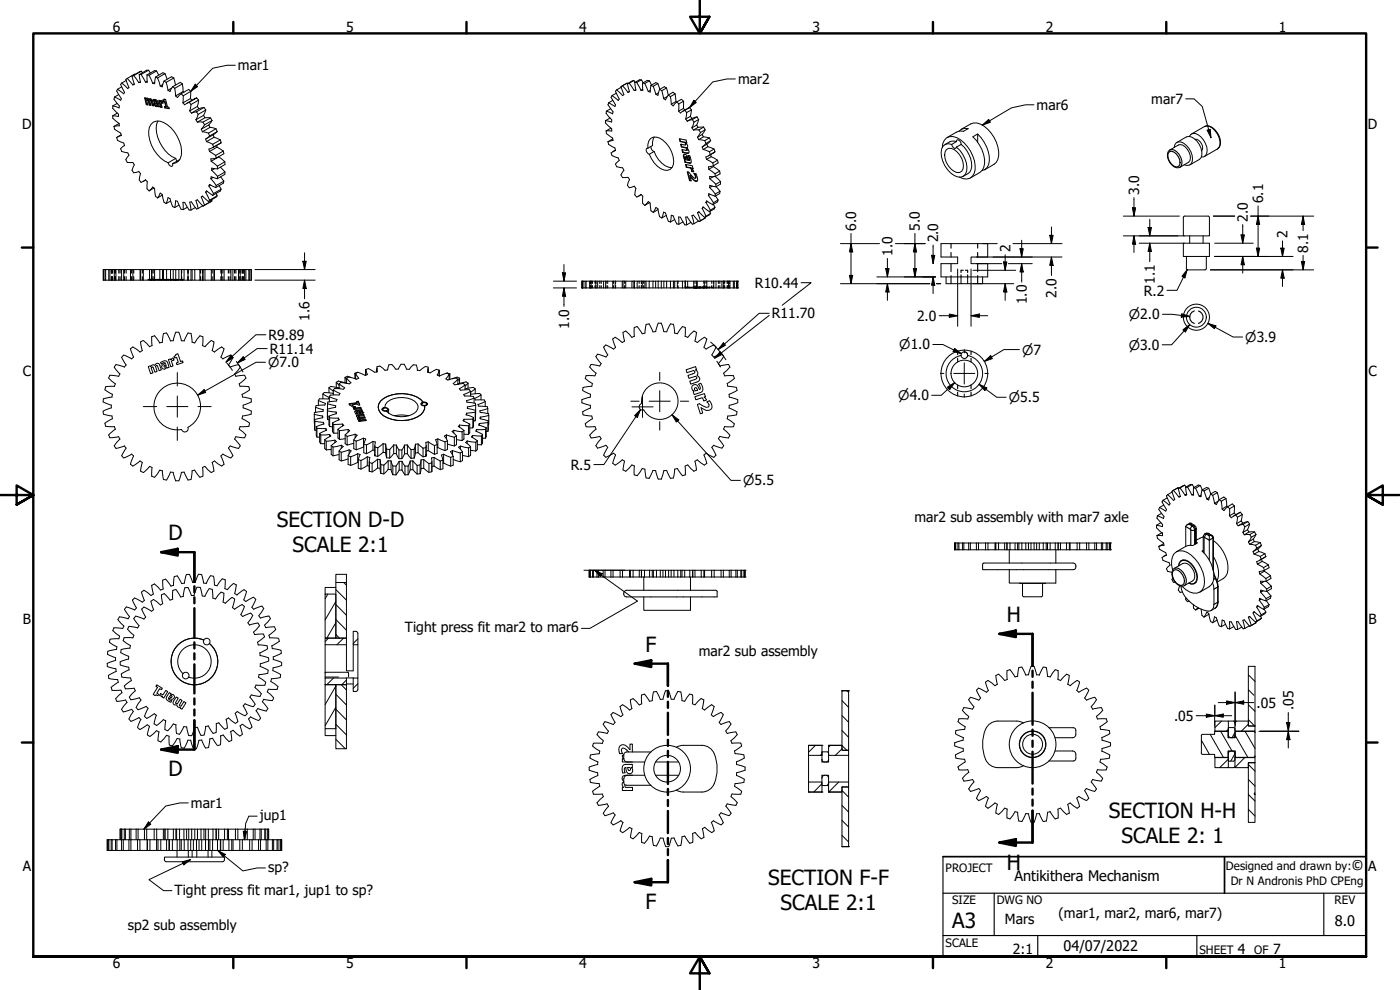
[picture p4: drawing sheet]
<svg xmlns="http://www.w3.org/2000/svg" width="420mm" height="297mm" viewBox="0 0 420 297" stroke-linecap="round" stroke-linejoin="round" font-family="sans-serif">
<defs><g id="words">
<g font-size="6.3">
<text x="83.1" y="158.1">SECTION D-D</text>
<text x="50.6" y="162.2">D</text>
<text x="87.8" y="165.7">SCALE 2:1</text>
<text x="302.1" y="186.7">H</text>
<text x="193.7" y="195.6">F</text>
<text x="50.6" y="232.9">D</text>
<text x="332.8" y="245.4">SECTION H-H</text>
<text x="336.5" y="252.9">SCALE 2: 1</text>
<text x="302.1" y="260.9">H</text>
<text x="230.5" y="265.6">SECTION F-F</text>
<text x="193.7" y="272.7">F</text>
<text x="234.3" y="273.2">SCALE 2:1</text>
<text x="285.8" y="278.5">A3</text>
</g>
<g font-size="4.4">
<text x="405.6" y="261">©</text>
<text x="304.5" y="264.3">Antikithera Mechanism</text>
<text x="400.6" y="277.8">8.0</text>
<text x="319.2" y="285.4">04/07/2022</text>
</g>
<g font-size="4.2">
<text x="33.9" y="9.6">6</text>
<text x="103.8" y="9.6">5</text>
<text x="173.9" y="9.6">4</text>
<text x="243.8" y="9.6">3</text>
<text x="313.9" y="9.6">2</text>
<text x="383.8" y="9.6">1</text>
<text x="71.4" y="21.1">mar1</text>
<text x="221.5" y="25.2">mar2</text>
<text x="311.1" y="33">mar6</text>
<text x="345.5" y="31.1">mar7</text>
<text x="6.6" y="38.7">D</text>
<text x="410.5" y="38.7">D</text>
<text x="341.8" y="58.5" transform="rotate(-90 341.8 58.5)">3.0</text>
<text x="379.1" y="61" transform="rotate(-90 379.1 61)">6.1</text>
<text x="256.9" y="69.2" transform="rotate(-90 256.9 69.2)">6.0</text>
<text x="276.1" y="69.2" transform="rotate(-90 276.1 69.2)">5.0</text>
<text x="374.5" y="66.6" transform="rotate(-90 374.5 66.6)">2.0</text>
<text x="386.4" y="71.5" transform="rotate(-90 386.4 71.5)">2</text>
<text x="267.8" y="76.7" transform="rotate(-90 267.8 76.7)">1.0</text>
<text x="281.6" y="72.8" transform="rotate(-90 281.6 72.8)">2.0</text>
<text x="303.2" y="75.6" transform="rotate(-90 303.2 75.6)">2</text>
<text x="392.6" y="75.8" transform="rotate(-90 392.6 75.8)">8.1</text>
<text x="226.6" y="86.3">R10.44</text>
<text x="317.1" y="89.3" transform="rotate(-90 317.1 89.3)">2.0</text>
<text x="343.2" y="88.7">R.2</text>
<text x="346.6" y="85.2" transform="rotate(-90 346.6 85.2)">1.1</text>
<text x="231.6" y="95.5">R11.70</text>
<text x="308.1" y="91.3" transform="rotate(-90 308.1 91.3)">1.0</text>
<text x="80.6" y="102">R9.89</text>
<text x="92.9" y="96.3" transform="rotate(-90 92.9 96.3)">1.6</text>
<text x="170.8" y="98.6" transform="rotate(-90 170.8 98.6)">1.0</text>
<text x="275.2" y="96.3">2.0</text>
<text x="81" y="106.1">R11.14</text>
<text x="6.8" y="112.9">C</text>
<text x="410.7" y="112.9">C</text>
<text x="171.3" y="140.9">R.5</text>
<text x="274.4" y="156.7">mar2 sub assembly with mar7 axle</text>
<text x="6.9" y="187.2">B</text>
<text x="121.5" y="189.7">Tight press fit mar2 to mar6</text>
<text x="410.7" y="187.2">B</text>
<text x="209.7" y="196.9">mar2 sub assembly</text>
<text x="377.1" y="212.3">.05</text>
<text x="388.2" y="213" transform="rotate(-90 388.2 213)">.05</text>
<text x="352.3" y="216.3">.05</text>
<text x="57.3" y="242.4">mar1</text>
<text x="78" y="246">jup1</text>
<text x="6.8" y="261.4">A</text>
<text x="80.5" y="261.6">sp?</text>
<text x="410.6" y="261.4">A</text>
<text x="52.4" y="268.4">Tight press fit mar1, jup1 to sp?</text>
<text x="317.7" y="275.5">(mar1, mar2, mar6, mar7)</text>
<text x="38.4" y="279">sp2 sub assembly</text>
<text x="301.6" y="277.4">Mars</text>
<text x="304" y="286.3">2:1</text>
<text x="371.5" y="286.2">4</text>
<text x="382.1" y="286.2">7</text>
<text x="33.9" y="290.5">6</text>
<text x="103.8" y="290.5">5</text>
<text x="173.9" y="290.5">4</text>
<text x="243.8" y="290.5">3</text>
<text x="313.9" y="290.5">2</text>
<text x="383.8" y="290.5">1</text>
</g>
<g font-size="4">
<text x="338.8" y="95.8">⌀2.0</text>
<text x="269.9" y="104.8">⌀1.0</text>
<text x="306.7" y="106.4">⌀7</text>
<text x="338.8" y="104.9">⌀3.0</text>
<text x="373.7" y="102.6">⌀3.9</text>
<text x="80.5" y="110.2">⌀7.0</text>
<text x="269.6" y="120.1">⌀4.0</text>
<text x="302.8" y="120.7">⌀5.5</text>
<text x="223" y="145.6">⌀5.5</text>
</g>
<g font-size="3.5">
<text x="283.8" y="261.7">PROJECT</text>
<text x="367.9" y="261">Designed and drawn by:</text>
<text x="369.4" y="265.7">Dr N Andronis PhD CPEng</text>
<text x="285.8" y="271.3">SIZE</text>
<text x="299.1" y="271.3">DWG NO</text>
<text x="400.5" y="271.3">REV</text>
<text x="283.8" y="284">SCALE</text>
<text x="360" y="286.2">SHEET</text>
<text x="376.4" y="286.2">OF</text>
</g>
</g></defs>
<!-- layer: Hatch (ANSI) -->
<g fill="none" stroke="#000" stroke-width=".3">
<path d="M98.4 178.3l-.8 1.3M100.8 176.9l3.2 3.2M103.2 174.8l.8 .8M98.6 191.5l-1 1M100.8 190.4l1.1 1.1M100.8 185.9l3.2 3.2M100.8 181.4l3.2 3.2M100.8 180.5l-3.2 5.5M100.8 186.8l-2.7 4.7M103.1 191.5l-2 1.9M107.4 191.7l-1.4 1.4M376.6 199.9v.1"/>
<path d="M100.1 203.4l-2 2M100.8 217.3l3.2 3.2M100.8 212.8l3.2 3.2M100.8 208.3l3.2 3.2M100.8 205.9l-3.2 5.5M100.8 212.2l-3.2 5.5M100.8 218.6h.1M102.4 205.4l1.6 1.6M104 204l-1.4 1.4M107.4 205.1l-1.4 1.4M252.7 219.2l2 2M252.7 214.7l2 2"/>
<path d="M252.7 210.2l2 2M254.2 207.2l.5 .5M366.4 219.4l3.3 5.9M366.6 216.4l-2 1.9M368.6 218.8l-.5 .6M370.6 219.8l-.9 1.5M371.1 216.4l-.5 .4M373.7 219.4l2.9 5.2M374.6 217.3l-2 2.1M374.6 215.9l2 1.9M374.6 202.5l2 2M374.6 211.4l1.7 1.7"/>
<path d="M374.6 207l1.7 1.6M376.4 213.2l.2 .2M100.8 221.8l2.8 2.8M242.7 234.6v.1M244.7 223.6l-2 2.1M246.7 235.1l-2.5 2.5M246.7 226.2l-.5 .4M246.8 225.6l-.1 .2M248.7 235l-.4 .7M249.2 223.6l-.5 .6M251.7 234.6l-3 3M252.7 224.7l-2 1.9"/>
<path d="M252.7 237.2l2 2M252.7 223.7l1.4 1.4M360.6 222.1l2.4 4.2M363.2 220.3l4 6.9M368.6 227.8l-2.5 2.5M370.6 226.1l-1.2 2.3M370.7 227.1l.1 .1M370.7 220.7l3.8 6.5M373.5 227.3l-2.9 3M374.6 238.4l2 2M374.6 233.9l2 2M374.6 229.4l2 2"/>
<path d="M376.6 228.8h.1M252.7 250.6l2 2M252.7 246.2l2 1.9M252.7 241.7l2 2M374.6 242.9l2 1.9"/>
</g>
<!-- layer: Visible (ANSI) -->
<g fill="none" stroke="#000" stroke-width=".3">
<path d="M33.8 34.7l.1 .8 1.8 1.5M33.9 31.8l-.1 .7 1.8 1.8v.7l-1.8-.3M34.2 37.9l.2 .9 1.8 1.1 .2 .8-1.4 .6 .3 .8 1.8 .8 .3 .7M34.4 29.1l-.2 .6 1.6 2.1-.1 .6-1.8-.6M35.2 31l-1.3 .8M35.2 33.9l-1.4 .8M35.3 26.8l-.3 .5 1.4 2.3-.2 .5-1.8-1M35.6 28.4l-1.2 .7M35.7 37l.1 .7-1.6 .2M35.7 37.1l-1.5 .8M36.5 24.9l-.3 .4 1.2 2.4-.3 .4-1.8-1.3M36.5 26.1l-1.2 .7"/>
<path d="M37.8 24.2l-1.3 .7M38.2 23.5l1.7 2M38.2 23.5l-.4 .3 .9 2.4-.3 .4-1.9-1.7M39.6 22.8l.7 2.5-.4 .2M40.1 22.7l1.6 2.1M40.1 22.7l-.5 .1M40.3 25.2l-.4 .3M40.5 22.3l-2.3 1.2M41.8 22.4l.4 2.3-.5 .1M42.1 24.5l-.4 .3M42.3 22.3l1.4 2.4M42.3 22.3l-.5 .1"/>
<path d="M42.4 21.4l-2.8 1.4M42.8 21.8l-.4-.4-2.3 1.3M43.6 29.4l.4 1.9 .3 .1M43.9 29.7v-.3l-.5-.1 .5 2.1 .5 .1-.4-1.5 .4 .1M43.9 29.7l.4-.3 .5 .5 .2-.2h.4a2.51 2.51 0 0 1 .8 2.1l-.5-.1-.4-1.4M44 31.3l-.1 .1M44.1 30h.4M44.1 22.5l.1 2.2h-.5M44.1 22.5l.6 .1M44.2 24.4l-.5 .3M44.2 29.4l-.3 .3M44.4 30.1l.4 1.4 .5 .1-.4-1.4 .4 .1"/>
<path d="M44.5 30l.5 1.4 .3 .1M44.5 30l-.1 .1M44.6 21.1h-.6l-2.2 1.3M44.7 22.6l1.1 2.4M45 31.4l-.2 .1M45 30.1l.5 .1M45.1 29.6l-.3 .3M45.1 21.9l-.5-.8-2.3 1.2M45.5 30.2l.3 1.4M45.5 30.2l-.2 .1M45.8 31.6l.3 .1M45.8 31.6l-.1 .1"/>
<path d="M46.2 29.8l.1 .5h-.2M46.3 30.3h-.1M46.4 30.3h.5l.3 .3-.2 .1M46.4 30.7a.92 .92 0 0 0 .8 1.2M46.4 24.7l-.6 .3M46.7 23.1l-.3 2-.6-.1M46.7 23.1l.6 .3M46.8 31.1l.1-.1-.1 .1M46.8 31.1v.4h.4M46.9 31h.3l-.4 .1M47 21.3l-.6-.1-2.3 1.3M47 30.7h-.6a.72 .72 0 0 0 0 .9 .72 .72 0 0 0 .9 .2"/>
<path d="M47 30.7l-.1-.3-.8-.1-.1-.4 .9 .1 .5 .4 .4 1.7-.4-.1-.1-.2M47.2 31v.5l-.1-.4M47.3 23.4l.8 2.4M47.3 23.4l2.2-1.3 .7 1.7M47.3 31.5l-.1 .1M47.3 31.8l.2-.1-.1 .3M47.4 36.3a8.7 8.7 0 0 0 2.1 8.9l1 1 2.2 1.3M47.4 31.4l-.1 .1M47.5 31.9l.3 .1M47.6 22.5l-.6-1.2-2.3 1.3M47.7 30.1l.4 .1 .1 .3 .5-.2 .2 .6-.6-.1 .3 1.4h-.4zM47.8 30.1l.5 2"/>
<path d="M48.5 30.3l-.3 .2M48.6 32.1l-.4 .1M48.8 30.9h.1M48.8 30.8h-.5M48.9 30h.3v-.3l.5 .1 .5 2.3 .5 .1 .1 .4-1.4-.2v-.5l.4 .1-.4-1.4-.4-.1zM48.9 25.4l-.8 .4M49 30l.1 .4 .4 .1 .3 1.5M49.1 30.4l-.1 .1M49.2 24.3l-.5 1.8-.6-.3M49.2 24.3l.7 .4M49.4 29.8l-.2 .2M49.5 31.9l.1 .4 1.2 .2"/>
<path d="M49.5 22.1l-.6-.3-2.2 1.3M49.5 30.5l-.1 .1M49.6 32.3l-.2 .1M49.9 24.7l.5 2.4M51.5 26.4l-1.1 .7M51.8 26l-.8 1.5-.6-.4M51.8 26l.7 .5M52.2 23.4l.5 2.1M52.2 23.4l-2.3 1.3M52.2 23.4l-.7-.4-2.3 1.3M52.5 26.5l.2 2.3M54.4 28.1l-1.1 1.2-.6-.5"/>
<path d="M54.4 28.1l.6 .6M54.7 25.2l.2 2.3M54.7 25.2l-2.2 1.3M54.7 25.2l-.6-.5-2.3 1.3M55 28.7l-.1 2.1M55.2 27.7l-.3-.2-2.2 1.3M56.8 30.7l-1.4 .7-.5-.6M56.8 30.7l2.2-1.3-3 1.6M56.8 30.7l.5 .7M56.9 33.3l2.3-1.4 .5 .7-2.3 1.3M56.9 33.3l.5 .6M57.2 27.4l-.1 2.2"/>
<path d="M57.2 27.4l-2.2 1.3M57.2 27.4l-.6-.6-2.2 1.3M57.3 31.4l-.4 1.9M57.7 30.1l-.6-.5-2.2 1.2M58.8 35.9l2.3-1.3 .4 .7-2.3 1.3M58.8 35.9l.4 .7M59 33.6l-1.6 .3M59 33.6l.5 .7M59 29.4l.6 .6M59.2 36.6h1.7M59.5 34.3l-.7 1.6M59.6 30l-.4 1.9"/>
<path d="M59.6 30l-2.3 1.4M60.4 38.8l2.3-1.3 .3 .7-2.3 1.3M60.4 38.8l.3 .7M60.7 39.5l1.9 .4M60.9 36.6l.5 .9M61.2 32.2l-1.5 .4M61.2 32.2l-2.2 1.4M61.2 32.2l.6 .8M61.4 37.5l-1 1.3M61.5 35.3l1.7 .1M61.8 33l-.7 1.6M61.8 33l-2.3 1.3"/>
<path d="M62.6 39.9l.3 .9M63 38.2l1.8 .4M63.2 35.4l-2.3 1.2M63.2 35.4l.4 .8M63.6 36.2l-.9 1.3M63.6 36.2l-2.2 1.3M64.8 38.6l-2.2 1.3M64.8 38.6l.4 .9M65.2 39.5l-1.1 .9-2.3 1.2M65.2 39.5l-2.3 1.3M181.7 36.2v.7l1.9 1.7v.7h-1.7M181.9 39.3l.1 .8 1.9 1.3 .1 .7-1.5 .4"/>
<path d="M182 33.3l-.1 .7 1.7 2v.6l-1.9-.4M182.7 30.8l-.2 .6 1.5 2.2-.1 .5-1.9-.8M183.1 35.4l-1.4 .8M183.3 32.6l-1.3 .7M183.3 38.5l-1.4 .8M183.7 28.7l-.3 .5 1.3 2.3-.2 .4-1.8-1.1M183.9 30.1l-1.2 .7M185 28l-1.3 .7M185.1 27l-.4 .4 1.1 2.3-.3 .4-1.8-1.4M186.4 26.2l-1.3 .8M186.8 25.7l1.7 2M186.8 25.7l-.4 .3 .8 2.4-.3 .3-1.8-1.7"/>
<path d="M188.3 24.9l-1.7 1M188.3 25.1l.6 2.4-.4 .2M188.4 25.1l-.1-.2-1.5 .8M188.8 25l1.5 2.2M188.8 25l-.5 .1M188.9 27.5l-.4 .2M190.2 24.2l-1.9 .9M190.5 24.8l.3 2.3-.5 .1M190.5 24.8h.6M190.6 24.7l-.4-.5-1.4 .8M190.8 26.9l-.5 .3M191.1 24.8l1.3 2.3"/>
<path d="M191.1 24.8l1.4-.9 .5 .9M192.5 23.9h-.6l-1.4 .9M192.9 24.9v2.2h-.5M192.9 26.8l-.5 .3M192.9 24.9l.6 .1M193.5 25l1.1 2.5M193.5 25l1.4-.8 .6 1.4M194.9 24.2l-.6-.1-1.4 .8M195.2 27.1l-.6 .4M195.4 25.6l-.3 2-.5-.1M195.4 25.6l.6 .3M196 25.9l.8 2.4"/>
<path d="M196 25.9l1.4-.9 .6 1.8M197.4 25l-.6-.2-1.4 .8M197.6 27.9l-.8 .4M198 26.8l-.6 1.8-.6-.3M198 26.8l.6 .4M198.6 27.2l.6 2.4M200 26.4l.5 2.1M200 26.4l-1.4 .8M200 26.4l-.6-.4-1.4 .8M200.2 29l-1 .6M200.6 28.5l-.9 1.5-.5-.4M200.6 28.5l.6 .5"/>
<path d="M201.2 29l.3 2.3M202.6 28.2l.3 2.3M202.6 28.2l-1.4 .8M202.6 28.2l-.6-.5-1.4 .8M203.1 30.6l-.2-.1-1.4 .8M203.1 30.6l-1.1 1.2-.5-.5M203.1 30.6l.6 .6M203.7 31.2v2.1M205.1 30.4v2.1M205.1 30.4l-1.4 .8M205.1 30.4l-.6-.6-1.4 .8M205.5 33.1l-1.3 .8-.5-.6"/>
<path d="M205.5 33.1l1.4-.8-2 1.1M205.5 33.1l.6 .7M205.6 33l-.5-.5-1.4 .8M205.8 35.7l1.4-.8 .5 .6-1.5 .9M205.8 35.7l.4 .7M206.1 33.8l-.3 1.9M206.9 32.3l.6 .7M207.5 33l-.3 1.9M207.5 33l-1.4 .8M207.6 38.3l1.5-.8 .4 .7-1.4 .8M207.6 38.3l.5 .7M207.8 35.9l-1.6 .5"/>
<path d="M207.8 35.9l.5 .7M208.3 36.6l-.7 1.7M209.2 35.1l-1.5 .4M209.2 35.1l-1.4 .8M209.2 35.1l.5 .7M209.7 35.8l-.6 1.7M209.7 35.8l-1.4 .8M209.8 39h-1.7M209.8 39l.4 .8M210.2 39.8l-.9 1.4M211.2 38.1l-1.7 .1M211.2 38.1l-1.4 .9"/>
<path d="M211.2 38.1l.4 .8M211.6 38.9l-.9 1.4M211.6 38.9l-1.4 .9M287.8 39.4l.8-.6 .9-.3 1.1 .1-1.5 .8-.7-.1-1.3 .4-2.9 1.6M288.5 38.8l2.8-1.6a3.8 3.8 0 0 1 4.1 .7 10 10 0 0 1 4.1 9.9l-.5 .9-.7 .6-2.8 1.7M36.4 40.5l-1.2 .6M37.4 43.6l-1.2 1 .3 .9 1.9 .4 .3 .7-.9 1.3 .4 .8 1.7 .1 .4 .7-.7 1.6 .5 .7 1.6-.3 .5 .6-.4 1.9 .5 .7 1.4-.7 .5 .5-.1 2.1 .6 .7M37.4 43.6l-.1 .1M43.7 54l-.6 .4M44.7 57.3l1.1-1.2 .6 .5 .3 2.3 .6 .5M46.2 56.4l-1.5 .9M47.3 59.4l.8-1.5 .6 .4 .5 2.4 .7 .4"/>
<path d="M48.7 58.5l-1.4 .9M50.5 48.8a1.08 1.08 0 0 0 1.2 1.1l.1-.8M50.5 48.8a10.1 10.1 0 0 1-5.7-10.6 2.76 2.76 0 0 1 4.3-1.5 10.5 10.5 0 0 1 5.3 9.8 2.75 2.75 0 0 1-2.6 2.6M52.7 47.5l.4 .8M52.7 47.5l-2.2 1.3M54 47.9l-2.2 1.2M60.4 59.1l1 2.4M60.4 59.1l.3-.3 1.9 1.7M60.8 58.9l-.4 .2M61.7 57.7l1.2 2.4M61.7 57.7l.3-.4 1.8 1.3M62 42.5l1.8 .8"/>
<path d="M62.2 57.4l-.5 .3M62.7 55.8l1.4 2.3M62.7 55.8l.2-.5 1.8 1M62.9 45.5l1.8 1.1M62.9 40.8l-1.2 .9 .3 .8M63.2 55.5l-.5 .3M63.3 53.6l1.6 2.1M63.3 53.6l.1-.6 1.8 .6M63.4 48.4l1.8 1.5M63.4 48.4l2.3-1.4 1.8 1.5M63.5 59.9l.1 .4-2.2 1.2M63.5 51.1l1.8 1.8"/>
<path d="M63.8 43.3l.3 .8M63.9 53.2l-.6 .4M64 40.4l.3 .8-2.3 1.3M64.1 44.1l-1.4 .6 .2 .8M64.1 44.1l2.3-1.3-2.5 1.4M64.1 58.1l-.3 .5M64.3 41.2l1.8 .8M64.4 50.6l-.9 .5M64.7 46.6l.2 .8M64.9 58l.3 .7-2.3 1.4M64.9 47.4l-1.6 .3 .1 .7M64.9 55.7l-.2 .6"/>
<path d="M65 43.6l.2 .5-2.3 1.4M65.2 44.1l1.8 1.2M65.2 58.7l-2.6 1.8M65.2 49.9l.1 .8M65.3 50.7l-1.8-.3v.7M65.3 52.9l-.1 .7M65.7 55.7l.7 1.1-2.3 1.3M66.1 42l-2.3 1.3M66.1 42l.3 .8M66.2 50.2l1.3 1.4-2.2 1.3M66.2 53.1l1 1.2-2.3 1.4M66.4 56.8l-.3 .5-2.3 1.3"/>
<path d="M67 45.3l.2 .8-2.3 1.3M67 45.3l-2.3 1.3M67.2 54.3l-.2 .7-2.3 1.3M67.5 48.5v.8l-2.2 1.4M67.5 48.5l-2.3 1.4M67.5 51.6v.7l-2.3 1.3M182.5 42.5l.2 .8 1.8 1.1 .2 .8-1.3 .7 .3 .8 1.8 .7 .3 .7-1.1 1.1 .4 .8 1.8 .4 .3 .7-.8 1.4 .4 .8 1.7-.1 .4 .7-.6 1.7 .5 .7 1.5-.4 .5 .6-.3 1.9 .6 .7 1.3-.8 .5 .6v2.1l.6 .6M183.9 41.7l-1.4 .8M184.7 45l-.8 .5M192.4 58.4l-.8 .5M194.4 44.5h-.3a1.19 1.19 0 0 0 .8 1.8M194.4 44.5a2.55 2.55 0 0 1 2.5-3.4 7.8 7.8 0 0 1 5.2 8.2 2.29 2.29 0 0 1-3.8 1.3 8.6 8.6 0 0 1-3.4-4.3"/>
<path d="M195.4 44a1.37 1.37 0 0 0 .9 1.5M196.3 45.5a6.7 6.7 0 0 0 5.4 4.8M196.3 45.5l-1.4 .8M196.3 41.1l-.5 1.6v1l-1.4 .8M203.9 41.6l2 .4 .2 .9-.2-.1a1.04 1.04 0 0 1 .3 1.6 1.39 1.39 0 0 1 .5 1.5l-.5 .1-1.3-.3-.3-.8 1.5 .2v-.3l-.2-.4-1.4-.3-.2-.8 1.4 .2v-.3l-.2-.5-1.4-.2zM204 41.6l.2 .8 1.5 .3M204.2 42.4l-.1 .1M204.4 43.3l.2 .7 1.4 .3M204.6 44l-.1 .1M204.8 44.9l.2 .8 1.7 .2M205 45.7h-.1M205.4 46.3a1.44 1.44 0 0 0 .3 1.5l-.1 .1"/>
<path d="M205.5 47.9l.2 .7-.1 .1M205.7 42.7l.2 .6-.2 .2M205.7 42.7h-.2M205.7 47.1h.4l.1 .3M205.7 49.3l2.1 .4 .2 .9-.3-.1 .5 1.1-.6-.1-.3-1.1-1.3-.2zM205.7 48.6l1.6 .3M205.9 49.3l.1 .9M206 44.3l.3 .6-.2 .2M206 44.3l-.1 .1M206.1 50.1l1.3 .3h-.1M206.1 42.8h-.2M206.1 47.4l.2 .6"/>
<path d="M206.2 51.5l.5 .1 1.5 1.7 .5 .2a1.33 1.33 0 0 0-.4-1.5l.6 .1 .2 .5a1.38 1.38 0 0 1 0 1.8 2.85 2.85 0 0 1-2-1.7l.3 1.6-.5-.1zM206.2 47.4l.3 .6-.6-.1-.2-.7 .4 .2M206.2 47.4h-.1M206.2 44.3v.1M206.4 51.5l.7 2.6 .3 .1M206.5 46.8h.5l.2 .4 .2 1.2-.1 .6-1.7-.3-.2-.8h.2l-.5-1.2 .2-.4a1.15 1.15 0 0 1 1.2 1.1l.2 .7M206.5 46.8l.4 1-.2 .3M206.6 46.7l-.1 .1M206.7 48.1h.1M206.7 46.7l.3 .7 .1 .5-.3 .2M207.1 52.7l1.2 1.3 .9 .3M207.1 54.1l-.2 .1"/>
<path d="M207.4 50.4l.3 .6-.1 .4M207.7 51.3l-.1 .2M207.7 51.4l.5 .1M207.9 50.5h-.2M208.4 52.1h-.1M208.4 52.1l.5 .8v.3l-.2 .3M208.7 52.4l-.2 .1M209.3 41.2l1.4-.9 .4 .7-1.4 .9M209.3 41.2l.4 .7M209.7 41.9l1.8 .3M210.7 44.1l1.4-.8 .4 .7-1.5 .9M210.7 44.1l.3 .8"/>
<path d="M211 44.9l1.9 .6M211.1 41l1.8 .4M211.5 42.2l.4 .8M211.9 43l-1.2 1.1M212 47.8l1.9 1.1M212.5 44l1.8 .7M212.6 58.7l1.5 2.1M212.6 58.7l.1-.6 1.9 .8M212.7 50.8l1.9 1.3M212.9 41.4l-1.4 .8M212.9 45.5l.3 .9M212.9 41.4l.4 .8"/>
<path d="M213 56.3l1.7 1.9M213 53.6l1.8 1.7M213.2 46.4l-1.4 .7 .2 .7M213.2 46.4l1.4-.9-2 1.2M213.2 58.3l-.6 .4M213.3 46.4l.1 .6-1.4 .8M213.3 42.2l-1.2 1.1M213.3 42.2l-1.4 .8M213.4 47l1.9 1.1M213.7 55.9l-.7 .4M213.9 48.9l.2 .8M214.1 49.7v.3l-1.4 .8"/>
<path d="M214.1 49.7l-1.5 .4 .1 .7M214.1 50l1.9 1.3M214.1 53l-1.1 .6M214.3 44.7l-1.4 .8M214.3 44.7l.3 .8M214.6 52.1l.1 .8M214.6 52.9l1.6 1.6M214.7 52.9h-1.7v.7M214.7 58.2l-.1 .7M214.7 58.8l.8 1.2-1.4 .8M214.8 56l-1.8-.4v.7M214.8 55.3v.7"/>
<path d="M214.9 56l1.2 1.4-1.4 .8M215.3 48.1l.2 .8-1.4 .8M215.3 48.1l-1.4 .8M215.5 60l-.2 .6-1.4 .8M216 51.3l.1 .8-1.4 .8M216 51.3l-1.4 .8M216.1 57.4l-.1 .7-1.4 .8M216.2 54.5v.7l-1.4 .8M216.2 54.5l-1.4 .8M282.8 44.2a2.91 2.91 0 0 1 1.2-2.8 2.91 2.91 0 0 1 3.1-.1 10.6 10.6 0 0 1 5.6 9.7 2.87 2.87 0 0 1-1.7 2.5 2.87 2.87 0 0 1-3-.3M284 44.9a2.28 2.28 0 0 1 3.2 .6 4.9 4.9 0 0 1 1.4 5.9 2.28 2.28 0 0 1-3.1-.7 4.9 4.9 0 0 1-1.5-5.8zM285.6 43.3a1.11 1.11 0 0 0 1.3 1.2l.1-.4"/>
<path d="M285.6 43.3a2.23 2.23 0 0 0-3.2 2.4 8.1 8.1 0 0 0 5 7.4 2.3 2.3 0 0 0 2.8-2.9 8.8 8.8 0 0 0-3.2-6.1M287 42.5l.4-.6a1.34 1.34 0 0 1 1.1 1.4M287 42.5a3.3 3.3 0 0 0-3.4 .9M287 42.5l-1.4 .8M288.5 43.3a8.3 8.3 0 0 1 3 7.5l-.4 .8-2 1.3M288.5 43.3l-1.5 .8M293.4 42.6v-2.4l-1.4 .8a9.9 9.9 0 0 1 3.2 9.2l-.4 .9-.8 .7-2.7 1.6M293.4 40.2a10.3 10.3 0 0 1 3.3 9.1l-.5 .9-.6 .7-.9 .3M350.8 45.2l2.9-1.7a3.4 3.4 0 0 1 3.5 3.1l-.1 1.6-.4 .5-2.6 1.5a2.65 2.65 0 0 1-3.2-1.7l-.5-2zM352.4 44.2a1.67 1.67 0 0 1 1-1.6 1.67 1.67 0 0 1 1.8 .4 5.3 5.3 0 0 1 2.3 6.2l-.6 .4-1.5-.2M353.2 42.7l2.8-1.6a2.88 2.88 0 0 1 3.2 1.3 5.2 5.2 0 0 1 1.2 5l-.5 .5-2.8 1.6M357 40.9a1.66 1.66 0 0 1 2.6-.5 5.8 5.8 0 0 1 2.6 5.6l-.4 .7-.5 .4h-.7"/>
<path d="M357.6 40.2l3.9-2.2a3.4 3.4 0 0 1 4 2.1 3.4 3.4 0 0 1-.1 4.6l-3.9 2.2M358.6 41.8a2.47 2.47 0 0 1 2 3.4M49.9 61.1l.5-1.8 .6 .3 .8 2.4 .7 .3M51.2 60.3l-1.3 .8M52.5 62.3l.2-2.1 .6 .2 1.1 2.4 .6 .1M53.7 61.5l-1.2 .8M55 62.9l-.1-2.2h.5l1.4 2.3h.5M56.2 62.2l-1.2 .7M58.6 62.3l-1.3 .7M59.5 62.6l-.5 .1-1.6-2.1h-.5l.4 2.4M60.8 61.8l-1.3 .8M60.9 61.8l-1.7-1.9-.4 .2 .7 2.5"/>
<path d="M61.4 61.5l-.5 .3M62.9 60.1l-.3 .4M63.6 60.3l-2.7 1.5M193.5 61.6l1.1-1.1 .5 .4 .3 2.3 .6 .5M194.9 60.8l-1.4 .8M196 63.7l.8-1.4 .6 .3 .6 2.4 .6 .4M197.4 62.9l-1.4 .8M198.6 65.4l.6-1.7 .5 .2 .9 2.5 .6 .2M199.9 64.6l-1.3 .8M201.2 66.6l.3-2 .5 .2 1.1 2.4 .6 .1M202.5 65.9l-1.3 .7M203.7 67.3v-2.2l.5 .1 1.3 2.3h.6"/>
<path d="M205 66.6l-1.3 .7M207.3 66.7l-1.2 .8M208.3 67.1l-.5 .2-1.6-2.2h-.4l.3 2.4M209.3 63.8l.9 2.4M209.3 63.8l.4-.3 1.8 1.8M209.6 66.3l-1.3 .8M209.8 63.6l-.5 .2M210.2 66.2l-.4 .3-1.7-2-.5 .2 .7 2.4M210.7 62.5l1.2 2.4M210.7 62.5l.3-.4 1.9 1.4M211.2 62.2l-.5 .3M211.6 65.2v.2l-1.4 .8"/>
<path d="M211.6 65.4l-1.6 1M211.8 60.8l1.4 2.3M211.8 60.8l.2-.5 1.9 1.1M211.9 64.9l-.4 .4M212.3 60.5l-.5 .3M213 63.4l.3 .6-1.4 .9M213.2 63.1l-.3 .4M213.3 64l-1.8 1.3M214.1 61.3l.5 .9-1.4 .9M214.1 60.8l-.2 .6M214.6 62.2l-.3 .5-1.4 .8M282.4 73.1h14v4h-5v2h5v4h-14v-4h5v-2h-5z"/>
<path d="M355.1 73h7.9v3.9h-7.9zM355.2 65l.4-.2 7.2 .1 .2 .3v5.6h-7.9zM356.1 76.9v3.6M357 70.8v2.2M361.1 70.8v2.2M362 76.9v3.7l-.2 .3-5.4 .1-.4-.4M31 84.1v-3.2h.5v3.2M31 80.9v3.2h8.9M31.5 80.9h.2M31.7 84.1v-3.2h.9v3.2M32.6 80.9h.4M33 84.1v-3.2h1.3v3.2"/>
<path d="M34.3 80.9h.5M34.8 84.1v-3.2h1.7v3.2M36.5 80.9h.6M37.1 84.1v-3.2h2.1v3.2M39.2 80.9h.7M39.9 84.1h2.3M42 80.9h-2.1v3.2M42.2 80.9h-.2v3.2M42.2 84.1h.8M42.2 80.9v3.2M42.2 80.9h.8M43 84.1h2.6"/>
<path d="M44.9 80.9h-1.9v3.2M45.5 80.9h-.6v3.2M45.5 80.9l.1 3.2M45.5 80.9v3.2M45.6 84.1h.8M45.6 80.9h.8M46.4 84.1h2.7M48 84.1v-3.2h.8v3.2M48 80.9h-1.6v3.2M48.8 80.9h.3v3.2M49.1 84.1h.9M49.1 80.9h.9"/>
<path d="M50 84.1h2.7M51.2 84.1v-3.2h.8v3.2M51.2 80.9h-1.2v3.2M52 80.9h1.7M52.7 84.1h1M52.7 80.9v3.2M53.7 84.1h2.7M54.4 84.1v-3.2h.8v3.2M54.4 80.9h-.7v3.2M55.2 80.9h1.2v3.2M56.4 84.1h.9M56.4 80.9h.9"/>
<path d="M57.3 84.1h2.7M57.7 84.1v-3.2h.8v3.2M57.7 80.9h-.4v3.2M58.5 80.9h1.5v3.2M60 84.1h.9M60 80.9h.9M60.9 84.1h2.5M60.9 84.1v-3.2h.6v3.2M60.9 80.9v3.2M61.5 80.9h1.9v3.2M63.4 84.1h.8M63.4 80.9h.8"/>
<path d="M64.2 84.1h2.3M64.2 84.1v-3.2l.1 3.2M64.3 80.9h2.2v3.2M66.5 80.9h.8M67.3 80.9h2v3.2M67.3 80.9v3.2M69.3 80.9h.6M69.9 80.9h1.7v3.2M69.9 80.9v3.2M71.6 80.9h.5M72.1 80.9h1.3v3.2M72.1 80.9v3.2"/>
<path d="M73.4 80.9h.4M73.8 80.9h.9v3.2M73.8 80.9v3.2M74.7 80.9h.2M74.9 80.9h.5v3.2M74.9 80.9v3.2M75.4 80.9v3.2h-8.9M174.6 86.4v-2h.2v2M174.6 86.4h.1M174.6 84.4h.1M174.6 86.4h10M174.6 84.4v2"/>
<path d="M174.8 84.4h.2M175 86.4v-2h.6v2M175.6 84.4h.3M175.9 86.4v-2h1.1v2M177 84.4h.4M177.4 86.4v-2h1.4v2M178.8 84.4h.6M179.4 86.4v-2h1.7v2M181.1 84.4h.7M181.8 86.4v-2h2.1v2M183.9 84.4h.7M184.6 86.4h2.4"/>
<path d="M186.7 84.4h-2.1v2M187 84.4h-.3v2M187 86.4h.8M187 84.4v2M187 84.4h.8M187.8 86.4h2.5M189.7 84.4h-1.9v2M190.3 84.4h-.6v2M190.3 84.4v2M190.3 86.4h.9M190.3 84.4h.9M191.2 86.4h2.7"/>
<path d="M192.7 86.4v-2h.8v2M192.7 84.4h-1.5v2M193.5 84.4h.4v2M193.9 86.4h.9M193.9 84.4h.9M193.9 97.3l-.3 2.7-.9 .1-1.1-1.7a.85 .85 0 0 0-1.2-.1v2.6l-.8 .3M194.8 86.4h2.7M196 86.4v-2h.8v2M196 84.4h-1.2v2M196.8 84.4h1.7M197.5 86.4h1M197.5 84.4v2"/>
<path d="M197.5 97l-.7 2.5-.8 .1-.9-2a.85 .85 0 0 0-1.2-.3M198.4 97l.8 2.5M198.5 86.4h2.7M198.5 97h-.9M199.2 86.4v-2h.9v2M199.2 84.4h-.7v2M199.2 99.5l.9 .1M200.1 84.4h1.1v2M200.1 99.6l.9-2a.84 .84 0 0 1 1.1-.3l.4 2.7 .8 .2 1.5-2.2a.96 .96 0 0 1 .9 1.3l-.1 1.6M201.2 86.4h.9M201.2 84.4h.9M202.1 86.4h2.7"/>
<path d="M202.5 86.4v-2h.8v2M202.5 84.4h-.4v2M203.3 84.4h1.5v2M204.8 86.4h.9M204.8 84.4h.9M205.7 86.4h2.5M205.7 86.4v-2h.7v2M205.7 84.4v2M206.4 84.4h1.8v2M208.2 86.4h.8M208.2 84.4h.8M209 86.4h2.4"/>
<path d="M209 86.4v-2h.3v2M209.3 84.4h2.1v2M211.4 86.4h10M211.4 84.4h.7M212.1 84.4h2.1v2M212.1 84.4v2M214.2 84.4h.7M214.9 84.4h1.8v2M214.9 84.4v2M216.7 84.4h.5M217.2 84.4h1.5v2M217.2 84.4v2"/>
<path d="M218.7 84.4h.4M219.1 84.4h1v2M219.1 84.4v2M220.1 84.4h.3M220.4 84.4h.6v2M220.4 84.4v2M221 84.4h.2M221.2 84.4h.2v2M221.2 84.4v2M221.4 86.4h.1M221.4 84.4h.1M221.4 84.4v2"/>
<path d="M283.9 83.1v2h4.5M288.4 83.1v2h2v-2M294.9 83.1v2h-4.5M31 119.7l-.1 .9M33 112.6a.99 .99 0 0 0 .4 1.6l1.2 1M33 112.6l2.6 .3M34.3 110.2l1.7 2M34.6 115.2l-.3 .7-2 .1a.88 .88 0 0 0-.8 .9l2.3 1.4-.2 .8-2.6 .6M36 112.2l-.4 .7M36.5 107.2a1.01 1.01 0 0 1 1.6-.3l1.4 .8M36.5 107.2l1.4 2.3M37.4 110.1l-2.1-.6a.87 .87 0 0 0-1 .7"/>
<path d="M37.8 109.5l-.5 .6M39.9 104.1a.98 .98 0 0 0-.4 1.6l.6 1.4-.6 .6M44.5 110l.6-.2 .1 .2a.76 .76 0 0 1 1.2-.4l.3-.4a.67 .67 0 0 1 1.1 0l.6 1.8-.6 .2-.6-1.4-.3-.1-.2 .2 .5 1.5-.7 .3-.6-1.5-.3-.1-.3 .2 .6 1.6-.7 .2zM44.9 104l-1.5-1.5a.87 .87 0 0 0-1.2 .1l.5 2.6-.7 .4-2.1-1.5M47.9 102.9l-1.2-1.7a.85 .85 0 0 0-1.2-.2l.1 2.7-.7 .3M48.2 108.7l.3-.1a1.15 1.15 0 0 1 1.8 .1l.5 1.5-.7 .2-.1-.2a.84 .84 0 0 1-1.3 .3l-.1-.2a1.11 1.11 0 0 1 1-1.3l-.6-.1-.6 .3zM48.7 102.7l-.8 .2M49.2 109.8l.6-.4 .1 .5-.5 .3zM49.6 109h.1M50.5 107.9l.7-.2 .1 .3 .7-.6 .2 .6-.8 .4 .5 1.4-.6 .3zM52 102.2l-.8 .1-.9-1.9a.89 .89 0 0 0-1.2-.3l-.4 2.6M52 102.3l.7-2.6a1.01 1.01 0 0 1 1.4 1l.3 1.6"/>
<path d="M52.8 106.3l.6-.2 .8 2.4 .6-.2 .1 .5-1.8 .6-.2-.5 .6-.2-.5-1.5-.6 .2-.2-.4 .5-.3zM54.4 102.2l.8 .1M55.3 102.3l1.1-2.4a.99 .99 0 0 1 1.1 1.2l.2 1.6 .7 .2M60 100.8l-1.6 2.1M60 100.7l.9 .3M60.9 101l-.1 2.7 .7 .3M61.5 104l1.9-1.8a.99 .99 0 0 1 .7 1.4l-.4 1.6 .6 .4 2.2-1.5M66.3 107.1l.6 .6 1.9-1a.87 .87 0 0 1 1.1 .5l-1.3 2.3M66.5 104.1a.98 .98 0 0 1 .4 1.6l-.6 1.4M68.6 109.5l.5 .6M69.1 110.1l2.5-.7 .5 .8M70.4 112.2l.4 .7 2.1-.3a.87 .87 0 0 1 .9 .8"/>
<path d="M72.1 110.2l-1.7 2M73.8 113.5l-2 1.7 .2 .7 2.7 .1M74.7 116.1l.2 .8M74.9 117l-2.3 1.3 .2 .8 2.6 .6M75.4 119.7a.98 .98 0 0 1-.9 1.3l-1.5 .6M96.9 118.2l1.9 1.1-.3 .4h-2.7l-.3 .5M96.9 118.2v1.5M98.7 116.4l.5-.5 2.6 .5M98.7 116.4l1.3 1M98.7 116.4v1.4M98.8 119.1l2.3 .8-.1 .4-2.6 .3-.1 .5M98.8 119.1v1.5"/>
<path d="M100 117.9l-2.7-.1-.4 .4M100 117l2 1.1-.2 .4-2.7 .1-.3 .5M100 117v1.5M100.9 114.7l.7-.4 2.4 .7M100.9 114.7l.9 .9M100.9 114.7v1.5M101.8 116.4h.1M101.8 115.2l1.7 1.2-.5 .4-2.6-.2-.4 .4M101.8 115.2v1.4M103.5 113.2l.8-.3 1 .4M103.5 113.2l.5 .8M103.5 113.2v1.6"/>
<path d="M104 115h.1M104 113.5l1.3 1.3-.5 .4-2.5-.4-.5 .4M104 113.5v1.5M106.5 112l.2 .6M106.5 112v1.6M106.7 113.7h.1M106.7 112l1 1.5-.7 .3-2.4-.7-.6 .4M106.7 112v1.7M107.4 111.7l-.9 .3M109.7 111l.1 .7M109.7 111v1.6M109.7 111h.1"/>
<path d="M109.8 110.9l.8-.3 1.8 1.1 .8-.2v-1.5l.8-.2 1.5 1.3 .8-.1 .4-1.5 .9-.1 1.1 1.4 .8-.1 .9-1.4h.9l.7 1.5h.9l1.1-1.3h1l.3 1.6M109.8 110.9l.5 1.5-.7 .2-2.2-.9-.7 .3M109.8 110.9v1.7M113.1 110.4l-.1 1.2v-.4M113.1 110.6v1M116.3 110.8v.2M125.3 111.1l.7 .1 1.6-1.2 .9 .1-.1 1.6 .7 .2 1.9-1.1 .8 .3M125.3 111v.1M128.5 110.5v1.2M128.5 111.2v.5M131.8 111.1l-.6 1.5 .7 .2 2.2-.8M131.8 111.1v1.7h.2"/>
<path d="M131.8 111.1v.1M131.8 111.2v.4M131.8 111.2v1.6M134.1 112l.7 .3M134.1 112l.9 .2M134.8 112.3l-1 1.4 .6 .3 2.4-.6 .6 .4M134.8 113.9h.1M134.8 112.3v1.6M135 112.2l-.2 .6M135 112.2v1.6M137.4 115.2h.1M137.4 113.8l-1.4 1.3 .5 .4 2.6-.5 .5 .5"/>
<path d="M137.4 113.8v1.5M137.9 113.5l-.5 .7M137.9 113.5l-.7-.4-1.5 .6M137.9 113.5v1.5M139.6 116.7l2.5-.5 .5 .5M139.6 115.5l-1.8 1.2 .4 .4 2.6-.2 .4 .5M139.6 115.5v1.5M140.5 115l-.6-.4-2.5 .6M140.5 115l-.9 .9M140.5 115v1.5M141.2 118.1h2.8l.4 .4M141.2 117.4l-2.1 1 .3 .4 2.7 .1 .2 .6"/>
<path d="M141.2 117.4v1.5M142.3 119.5l-2.3 .7 .1 .5 2.6 .3v.6M142.3 119.5v1.4M142.6 116.7l-1.4 1M142.6 116.7v1.4M144.4 118.5l-2 1.1 .3 .4h2.6l.3 .5M144.4 118.5v1.5M174.6 119.9v.9M175 116.2l-.2 .9 2.4 1.2v.8l-2.6 .8M175.9 112.7a.98 .98 0 0 0 .6 1.5l1.3 .9-.2 .8-2.6 .4M177.4 109.4l2.6 .4M177.4 109.3a.97 .97 0 0 0 .3 1.6l1.2 1.1"/>
<path d="M178.9 112l-.3 .7h-2.7M179.4 106.2l-.6 .8 1.6 2.1-.4 .7M181.2 104.1l1.2 2.4-.5 .6-2.6-.8M181.8 103.5l2.3 1.2 .7-.5M181.8 103.5l-.6 .7M183.9 101.7l.8 2.5M184.6 101.2l-.7 .5M184.6 101.2l2.2 1.6 .6-.5-.4-2.1a.87 .87 0 0 1 .8-.9l1.8 1.9M205.6 100.9l.8 .3 1.4-1.5a.81 .81 0 0 1 1.2 0l-.3 2.1a.83 .83 0 0 0 .6 1l2.1-1.6M205.9 110.9l2.8-.9 .3 .9-.3 .1a1 1 0 0 1 .5 1.6l.8 .8a.97 .97 0 0 1-.8 1.2l-1.9 .7-.3-.9 1.8-.6 .3-.3v-.3l-.3-.3-2 .6-.3-.9 1.7-.6 .3-.5-.3-.3-2 .6zM207.9 115.6l.4-.2a1.45 1.45 0 0 1 1.6 1.5l.3-.5-.6-1.1 .7-.3 .3 .4a1.56 1.56 0 0 1-.3 2.4l-2 .6-.3-.9 .3-.1-.5-.5a.99 .99 0 0 1 .1-1.3zM208.5 119l2.9-.9 .3 .9-.4 .2 .7 .8-.8 .3-.5-1-1.9 .7z"/>
<path d="M208.6 116.3l.4 .1 .4 .7-.6 .1-.3-.1-.1-.6zM209.9 116.9h.1M211.4 101.2l.7 .5M212.1 101.7l-.9 2.5M214.2 103.5a.97 .97 0 0 1 .2 1.6l-.5 .9a.79 .79 0 0 0 .2 1.1l2.5-.8M214.2 103.5l-2.3 1.3-.6-.6M215.6 109.1l.4 .7M216.7 106.2a.97 .97 0 0 1-.1 1.7l-1 1.2M218.2 115.1l.2 .8 2.6 .4M218.6 109.3a.97 .97 0 0 1-.3 1.6l-.8 .7a.81 .81 0 0 0-.1 1.2l2.2-.1a.82 .82 0 0 1 .8 .9M218.7 109.4l-2.7 .4M220.4 113.6l-2.2 1.5"/>
<path d="M221 116.2a.97 .97 0 0 1-.7 1.5l-1.5 .6 .1 .9 2 .5a.83 .83 0 0 1 .5 1.1M288.4 106.7a5.5 5.5 0 0 0-3.6 8.4 5.5 5.5 0 0 0 9.2 0 5.5 5.5 0 0 0-3.6-8.4M30.9 123.3l.1 1M31 120.6l2.4 1v.8l-2.4 1M31 124.3l2.6 .5M31.5 127l.2 .9M31.7 127.9l2.7 .1 .2 .8M32.6 130.5l.4 .8M33.6 124.8l.1 .8-2.2 1.4M34.6 128.8l-2 1.7M35.6 131l.4 .7-1.4 1.6a.88 .88 0 0 0 .2 1.2l2.6-.7M35.6 131l-2.6 .3"/>
<path d="M37.3 133.8l.5 .6M37.9 134.5l-1.4 2.2M39.5 136.2l.6 .6-.8 2a.85 .85 0 0 0 .6 1l2.1-1.5 .7 .5-.5 2a.87 .87 0 0 0 .8 1l1.9-1.9M39.5 136.3l-1.9 .9a.9 .9 0 0 1-1.1-.5M44.9 139.9l.7 .4-.1 2.1a.83 .83 0 0 0 .9 .8l1.5-2.1 .8 .2 .3 2.1a.87 .87 0 0 0 1 .6l1.2-2.4 .8 .1 .5 2.1a.85 .85 0 0 0 1.2 .5l.7-2.6M54.5 128.9a7 7 0 0 1-8-8.7 7 7 0 0 1 11.2-3.7 7 7 0 0 1-1.3 11.7 .99 .99 0 0 1-.6 1.4 .99 .99 0 0 1-1.3-.7M66.3 136.8l.8 2a.86 .86 0 0 1-.6 1M66.5 139.8l-2.1-1.5-.7 .4 .4 2.1a.91 .91 0 0 1-.7 1l-1.9-1.9-.7 .3 .1 2.7M69.1 133.8l-.5 .7 1.3 2.2M69.9 136.7l-.6 .7-2.4-1.1-.6 .5M72.8 124.8l-.1 .8 2.2 1.4M73 122.4l2 .7a.86 .86 0 0 1 .4 1.2"/>
<path d="M73 121.6v.8M73.8 130.5a.99 .99 0 0 1-1.5 .8l-1.5-.3-.4 .7 1.4 1.6a.9 .9 0 0 1-.2 1.2l-2.5-.7M74.7 127.9l-2.7 .1-.2 .8 2 1.7M74.9 127l-.2 .9M75.4 124.3l-2.6 .5M94.3 124.3l2.5 .5M94.3 124.3l.1 2.6M94.4 125.9l.1 3.2M94.4 125.9l.1 .5M94.5 126.4l2.6 .3M94.5 129.1h.4M94.5 126.4v2.7"/>
<path d="M94.7 122.2l2.3 .7-.1 .5-2.5 .4-.1 .5M94.7 122.2v1.5M94.9 128v2.6l.2 .5M94.9 128l.2 .5M95.1 128.5l2.7 .1M95.1 131.1l.8 .1M95.1 128.5v2.6M95.5 120.2l2.2 .9-.2 .4-2.6 .2-.2 .5M95.5 120.2v1.4M95.9 130v2.6l.4 .5M95.9 130l.4 .5M96.3 133.1h1.2"/>
<path d="M96.3 130.5v2.6M96.8 124.8l.1 .5-2.5 .6M96.8 124.8v.5M97.1 126.7l.1 .5-2.3 .8M97.1 126.7v.5M97.5 131.9v2.7l.4 .4M97.5 131.9l.4 .5M97.8 128.6l.2 .5-2.1 .9M97.8 128.6v.5M97.9 132.4v2.6M98.3 123.3l2.6 .3M98.3 121.1l2.5 .6-.1 .5"/>
<path d="M98.3 123.3v2.6l.4 .1M98.3 121.1v4.8M98.7 124.9v2.6l.2 .5M98.7 124.9l.2 .5M98.9 130.4l-2.6 .1M98.9 130.4l.4 .4-1.8 1.1M98.9 125.4l2.7 .1M98.9 125.4v2.6h.9M98.9 130.4v.6M99.4 134.9l-1.5 .1M99.4 133.7v2.6l.5 .5M99.4 133.7l.5 .4"/>
<path d="M99.8 126.9v2.6l.4 .5M99.8 126.9l.4 .5M99.9 134.1v2.7M100.2 127.4v2.6l1.2-.1M100.5 132.1l-2.6 .3M100.5 132.1l.5 .4-1.6 1.2M100.5 132.1v.7M100.7 122.2l-2.4 .6v.5M100.7 122.2h.1M100.9 123.6l.1 .5-2.3 .8M100.9 123.6v.5M101.4 128.8v2.6l.5 .5"/>
<path d="M101.4 128.8l.5 .4M101.6 125.5l.2 .4-2 1M101.6 125.5v.5M101.8 136.4l-1.9 .4M101.8 135.3v2.7l.6 .3M101.8 135.3l.6 .4M101.9 129.2v2.7l1.7-.3M102.4 135.7v2.6M102.4 133.6l-2.5 .5M102.4 133.6l.6 .4-1.2 1.3M102.4 133.6v.9M102.8 127.2l-2.6 .2"/>
<path d="M102.8 127.2l.4 .4-1.8 1.2M102.8 127.2v.6M103.6 130.5v2.6l.6 .4M103.6 130.5l.6 .4M104.2 130.9v2.6l2-.5M104.5 137.7l-2.1 .6M104.5 128.8l-2.6 .4M104.5 128.8l.4 .4-1.3 1.3M104.5 128.8v.8M104.5 136.7v2.6l.7 .3M104.5 136.7l.7 .4M104.7 121.1l2.4-.3-.1-.3 .5-.1 .5 1.1-.5 .1-.2-.4-1.5 .2 .1 .4-.4 .1z"/>
<path d="M104.8 135l-2.4 .7M104.8 135l.6 .3-.9 1.4M104.8 135v1.2M105.2 137.1v2.5M105.8 121.4l.1 .4M105.9 122l.6-.1 .3 .5 1.4-.2 .2 .4-2.2 .3-.2-.4h.4zM106.2 132v2.6l.7 .3M106.2 132l.7 .4M106.4 122.5l-.3 .2M106.5 121.9l.1 .4 .2 .1M106.6 123.3l1.9-.4 .2 .4h-.2l.4 .4a.9 .9 0 0 1-.9 .5 .9 .9 0 0 1-.8-.7l-.2 .1 .4 .6-.6 .1zM106.6 122v.2h-.6"/>
<path d="M106.6 130.3l-2.4 .6M106.6 130.3l.6 .3-1 1.4M106.6 130.3v1M106.9 132.4v2.5M107 123.6l.2 .6M107.1 124.7v.1M107.1 124.8l-.1 .2M107.1 120.8v.2l-2.3 .3M107.4 136.1l-2.2 1M107.4 136.1l.7 .3-.6 1.5M107.4 138.8l-2.2 .8M107.4 124.1v.1"/>
<path d="M107.4 136.1v2.7M107.4 138.8h.1M107.5 120.4v.2M107.5 137.9v2.6l.8 .2M107.5 137.9l.8 .3M107.5 120.6h-.4M107.5 120.6l.4 .9M107.6 125.3l-.3 .4M107.7 125l.2 .4M107.7 123.4l.4-.1 .3 .3-.2 .2-.3-.1M107.8 126.1l-.2 .2M107.9 123.7l-.2-.3 .2 .5"/>
<path d="M107.9 125.4l1.5-.2 .1 .2M107.9 123.7v.2M107.9 125.3v.1M107.9 125.8l.3 .4 1.5-.2 .2 .2M108.2 126v.2M108.2 122.2v.2l-1.4 .1M108.2 122.4l.2 .2M108.3 138.2v2.5M108.4 123.6l-.1 .3h-.4M108.5 123.3l.4 .6M108.5 122.9l.1 .4M108.5 123l-1.4 .3-.6 .3"/>
<path d="M108.9 123.9h.1M109.1 131.5l-2.2 .9M109.1 131.5l.7 .2-.6 1.6M109.1 131.5l.1 2.6M109.1 134.1l-2.2 .8M109.1 124.3v.1M109.2 133.3v2.5l.8 .3M109.2 133.3l.8 .2M109.2 124.7l-.1-.3-2 .4M109.4 125v.2M109.7 125.8l.2 .4-2.2 .3-.2-.4h.3M109.7 125.8l-1.5 .2-.3-.3 1.7-.3-.2-.4-1.5 .3-.2-.2 1.6-.4-.2-.4-1.8 .2-.3 .5 .6 .3-.3 .4 .5 .4"/>
<path d="M109.7 125.8v.2M110 133.5v2.6M110.2 137.1l-1.9 1.1M110.2 137.1l.8 .2-.2 1.5 .9 .2M110.2 139.7l-1.9 1M110.2 139.7l.6 .2M110.2 137.1v2.6M110.8 138.5v2.9l.9 .2M111.7 139v2.6M111.9 132.4l-1.9 1.1M111.9 132.4l.7 .2-.1 1.5M111.9 132.4v2.6l.6 .2"/>
<path d="M111.9 135l-1.9 1.1M112.5 133.8v3v-2.7M112.5 134.1l.9 .3M112.5 136.8l.9 .1M113.3 137.8l-1.6 1.2M113.3 137.8l.8 .1 .2 1.5M113.3 137.8v2.6M113.4 134.4v2.5M114.1 138.1l.2 4M114.2 120.3a10.1 10.1 0 0 1 12-.5l.8 .9-.5 .1-.2 .4 .1 .3 1.1 .3a3.5 3.5 0 0 1-2.3 3.3 10.1 10.1 0 0 1-11-1.2 2.61 2.61 0 0 1 0-3.6zM114.3 139.4v2.7M114.3 139.4l.9 .2"/>
<path d="M114.6 122.9a1.13 1.13 0 0 1 2 .1v1M115 133.1l-1.6 1.3M115 133.1v2.6l.7 .1v-2.5M115 135.7l-1.6 1.2M115 133.1l.7 .2M115.2 139.6v2.6M115.5 122.2v.1M115.7 133.3l.3 1.5M115.7 135.8l.3 1.6M116 134.8v2.6M116 134.8l1 .1M116 137.4h1"/>
<path d="M116.2 120.7a7 7 0 0 1 8.9 .4 2.07 2.07 0 0 1-.9 3 7.2 7.2 0 0 1-8.2-.8l-.6 .1-.8-.4 .4-.6 .5-.2 .2-.8zM116.5 138.2l-1.3 1.4M116.5 138.2l.8 .1M116.5 138.2v2.6M117 134.9v2.5M117.3 138.3l.6 1.5M117.3 138.3v2.6M117.9 139.8v2.6M117.9 139.8l.9 .1M118.2 133.5l-1.2 1.4M118.2 133.5v2.6h.8v-2.6M118.2 136.1l-1.2 1.3"/>
<path d="M118.2 133.5h.8M118.4 124.7a9.1 9.1 0 0 1 4.2 0M118.8 139.9v2.6M119 133.5l.7 1.5M119 136.1l.7 1.5M119.7 135v2.6M119.7 135h.9M119.7 137.6h.9M119.8 138.4l-1 1.5M119.8 138.4h.8M119.8 138.4v2.6M120.6 135v2.6"/>
<path d="M120.6 138.4l.9 1.5M120.6 138.4v2.6M121.4 133.5l-.8 1.5M121.4 136.2l-.8 1.4M121.5 139.9v2.6M121.5 139.9h1M122.3 133.5l1.1 1.4M122.3 133.5v2.6l-.9 .1v-2.7M122.3 136.1l1.1 1.4M122.3 133.5h-.9M122.5 139.9v2.5M123.1 138.3l-.6 1.6"/>
<path d="M123.1 138.3v2.7M123.4 134.9v2.6M123.9 138.3l1.3 1.3M123.9 138.3h-.8M123.9 138.3v2.6M124.3 134.8v2.6M124.3 134.8l-.9 .1M124.3 137.4l-.9 .1M124.7 133.3l-.4 1.5M124.7 135.9l-.4 1.5M125.2 139.6v2.6M125.5 133.2l1.5 1.3"/>
<path d="M125.5 133.2v2.6l-.8 .1v-2.6M125.5 135.8l1.5 1.3M125.5 133.2l-.8 .1M126.1 139.5v2.6M126.1 139.5l-.9 .1M126.3 121.3a1.17 1.17 0 0 1 2 0M126.4 138v2.6M127 134.5v2.6M127 120.7l.6-.1 .7 .5-.3 .6-.5 .1M127 120.7a9 9 0 0 0-9.4-2.2 4.9 4.9 0 0 0-4.1 3.7 3.9 3.9 0 0 0 2.8 3.2 10.8 10.8 0 0 0 10-1l1.1-1.7 .1-.9M127 120.7v.1M127.2 137.9l-.8 .1-.3 1.5"/>
<path d="M127.2 137.9l1.5 1.2M127.2 137.9v2.6M127.8 134.3l-.8 .2M127.8 136.9l-.8 .2M127.9 133.7l-.1 3.2v-2.6M128.5 132.6l-.7 .1v1.6M128.5 132.6l1.9 1.1M128.5 132.6v2.6l-.6 .2M128.5 135.2l1.9 1.1M128.7 139.1v2.6M129.6 138.9v2.6M129.6 138.9l-.9 .2"/>
<path d="M129.6 138.5v3M130.3 137.2l-.8 .2 .1 1.5M130.3 137.2l1.8 1.1M130.3 139.8l1.8 1.1M130.3 139.8l-.7 .2M130.3 137.2v2.6M130.4 133.7v2.6M131.2 133.4v2.6l-.8 .3M131.2 133.4l-.8 .3M131.4 131.7l-.7 .2 .5 1.5M131.4 131.7l2.2 .9M131.4 131.7v2.6l-.2 .1"/>
<path d="M131.4 134.3l2.2 .9M132.1 138.3v2.6M132.9 138.1v2.6l-.8 .2M132.9 138.1l-.8 .2M133.1 136.3l-.6 .3 .4 1.5M133.1 136.3l2.2 .9M133.1 138.9l2.2 1M133.1 138.9l-.2 .1M133.1 136.3v2.6M133.6 132.6v2.6M134 130.5l-.7 .3 1 1.5M134 130.5l2.4 .7"/>
<path d="M134 130.5v1.1M134.3 133.3l2.1 .5M134.3 132.3v2.6l-.7 .3M134.3 132.3l-.7 .3M135.3 137.2v2.7M135.8 135.2l-.6 .3 .8 1.4M135.8 135.2l2.3 .7M135.8 135.2v1.3M136 137.9l2.1 .6M136 136.9v2.7l-.7 .3M136 136.9l-.7 .3M136.2 129.1l-.5 .4 1.3 1.3"/>
<path d="M136.2 129.1l2.5 .5M136.2 129.1v.8M136.4 131.2v2.6M137 130.8v2.6l-.6 .4M137 130.8l-.6 .4M137.9 127.5l-.4 .5 1.7 1.1M137.9 127.5l2.7 .2M137.9 127.5v.7M138.1 135.9v2.6M138.2 133.8l-.6 .4 1.2 1.4M138.2 133.8l2.4 .6M138.2 133.8v1"/>
<path d="M138.7 129.6v2.6l-1.7-.3M138.8 136.6l1.8 .4M138.8 135.6v2.6l-.7 .3M138.8 135.6l-.7 .3M139.2 125.8l-.2 .4 2 1M139.2 125.8v.6M139.2 129.1v2.6l-.5 .5M139.2 129.1l-.5 .5M140 124l-.1 .4 2.2 .9M140 124v.5M140.2 132.3l-.5 .4 1.5 1.3M140.2 132.3l2.6 .4"/>
<path d="M140.2 132.3v.8M140.3 122.2v.3M140.6 127.7v2.6h-1.4M140.6 134.4v2.6M141 127.2v2.7l-.4 .4M141 127.2l-.4 .5M141.2 135.1l1.6 .2M141.2 134v2.6l-.6 .4M141.2 134l-.6 .4M141.8 130.7l-.3 .4 1.8 1.1M141.8 130.7l2.7 .1M141.8 130.7v.6"/>
<path d="M141.9 125.8h-2.7M141.9 125.8v2.6h-.9M142.1 125.3v2.5l-.2 .6M142.1 125.3l-.2 .5M142.6 123.7l-2.6 .3M142.6 123.7v2.6l-.5 .1M142.7 123.1l-.1 3.2M142.7 123.1l-.1 .6M142.7 121.6l-2.4 .5v.4l2.4 .6M142.7 121.6v2.6M142.8 132.7v2.6M143 128.9l-.2 .5 2 .9"/>
<path d="M143 128.9v.6M143.3 133.4l1.2 .1M143.3 132.2v2.7l-.5 .4M143.3 132.2l-.5 .5M143.8 127.1l-.1 .4 2.2 .8M143.8 127.1v.5M144.5 130.8v2.7M144.8 130.3v2.7l-.3 .5M144.8 130.3l-.3 .5M145.6 120.5l-2.2 .9 .2 .5 2.7 .1 .1 .6M145.6 120.5v1.5M145.7 128.8l-2.7 .1"/>
<path d="M145.7 131.5h-.9M145.7 128.8v2.7M145.9 128.3v2.7l-.2 .5M145.9 128.3l-.2 .5M146.4 122.6l-2.4 .7 .1 .4 2.5 .4 .1 .6M146.4 122.6v1.5M146.4 126.8l-2.6 .3M146.4 129.4l-.5 .1M146.4 126.8v2.6M146.6 126.3l-.2 3.1M146.6 126.3l-.2 .5M146.7 124.7l-2.6 .5v.4l2.5 .7"/>
<path d="M146.7 124.7l-.1 2.6M174.6 120.8l2.6 .8v.8M175.9 128h2.6l.4 .7-1.6 1.5a.84 .84 0 0 0 .1 1.2l2.6-.5 .1 .3 .3 .4-1.6 2.1 .6 .8M177.2 122.4l-1.9 .9a.85 .85 0 0 0-.3 1.2l2.6 .3 .2 .8M177.8 125.6l-1.8 1.2a.85 .85 0 0 0-.1 1.2M179.3 134.5l2.5-.9 .6 .6-1.2 2.4M184.7 136.5l-.8 2.5a1.04 1.04 0 0 0 1.6 0l1.3-1 .6 .4M184.8 136.5l-.7-.5-1.8 1a.85 .85 0 0 1-1.1-.4M187.4 138.4l-.4 2.6 .8 .4 1.8-1.9M189.6 139.5l.8 .3-.1 2.7 .9 .2M192.6 121.1a5.5 5.5 0 0 1 7-5.9 5.5 5.5 0 0 1 2.7 8.7 5.5 5.5 0 0 1-9.1-.9 .99 .99 0 0 1-1.3-.6 .99 .99 0 0 1 .7-1.3M205.6 139.8l.1 2.2a.82 .82 0 0 1-.9 .7"/>
<path d="M208.5 138.4l.5 2.6a.97 .97 0 0 1-1.6-.3l-1-1.2-.8 .3M209.3 121.4l.6-.3a3.5 3.5 0 0 0 2.7 1 1.09 1.09 0 0 0-.5-1.5l.8-.3a1.56 1.56 0 0 1 .8 1.7 1.56 1.56 0 0 1-1.6 1.2l-1.7-.9 .5 1.6-.7 .2zM211.2 136.5l.9 2.5-.7 .6-2.1-1.6-.7 .4M215.6 131.6l1.3 1.7a.83 .83 0 0 1-.2 1.2M216 130.9l-.4 .7M216.6 134.5l-2-.7a.75 .75 0 0 0-1 .4l1.1 1.9a.85 .85 0 0 1-.5 1.1l-2.3-1.2-.6 .5M218.2 125.6l1.8 1.2a.85 .85 0 0 1 .1 1.2M220.1 128h-2.6l-.4 .7 2 1.9-.4 .8-2.7-.5M221.4 120.8l-2.5 .8-.1 .8 1.9 .9a.84 .84 0 0 1 .3 1.2l-2.6 .3-.2 .8M55.2 141.7h-.8M55.3 141.6l.9 2a.82 .82 0 0 0 1.1 .3l.4-2.7 .7-.1 1.6 2.1M60.9 142.9l-.9 .3"/>
<path d="M113.3 140.4l-1.6 1.2M113.3 140.4l.8 .1M114.3 142.1l.9 .1M116.5 140.8l-1.3 1.4M116.5 140.8l.8 .1M117.3 140.9l.6 1.5M117.9 142.4l.9 .1M119.8 141l-1 1.5M119.8 141h.8M120.6 141l.9 1.5M122.5 142.4l-1 .1M123.1 141l-.6 1.4"/>
<path d="M123.9 140.9l1.3 1.3M123.9 140.9l-.8 .1M126.1 142.1l-.9 .1M126.4 140.6l-.3 1.5M127.2 140.5l1.5 1.2M127.2 140.5l-.8 .1M129.6 141.5l-.9 .2M192.7 140.6l-1.5 2.1M192.7 140.6l.8 .2 .4 2.6M199.2 141.2l-.7 2.5-1 .1-.7-2.6h-.9l-1.1 2.3-.9-.1M200.1 141.2h-.9M203.3 140.6l-.8 .2-.3 2.1a.85 .85 0 0 1-1 .6l-1.1-2.3"/>
<path d="M203.3 140.6l1.5 2.1M347.1 157.6v.8l1.8 1.6v.7h-1.7M347.3 154.8l-.1 .7 1.7 1.9v.6l-1.8-.4M348 152.3l-.2 .6 1.5 2.1-.1 .6-1.9-.8M348.4 156.8l-1.3 .8M348.6 154l-1.3 .8M348.7 159.9h.1M348.7 159.9l-1.5 .8M349 150.1l-.3 .5 1.4 2.3-.3 .5-1.8-1.1M349.2 151.5l-1.2 .8M350.3 149.4l-1.3 .7M350.4 148.4l-.3 .4 1.1 2.4-.3 .3-1.9-1.4"/>
<path d="M351.7 147.6l-1.3 .8M352.1 147.1l-.4 .3 .9 2.4-.4 .3-1.8-1.7M352.1 147.1l1.7 2M353.6 146.3l.1 .2M353.6 146.3l-1.5 .8M353.6 146.3l-1.7 1M353.6 146.5l.6 2.5-.4 .1 .4-.2M354.2 146.4l1.4 2.2M354.2 146.4l-.6 .1M355.6 145.6l.4 .5M355.6 145.6l-2 .9M355.6 145.6l-1.4 .8"/>
<path d="M355.8 146.2l.4 2.3-.6 .1 .5-.3M356.2 157.5l1-.5a2.35 2.35 0 0 1 1.8 1.6v4.5M356.4 146.2l1.3 2.3M356.4 146.2h-.6M357 157.3l-.6 .1-.5 .6v5.9M357.8 145.4l.6 .8M357.8 145.4h-.6l-1.4 .8M357.8 145.4l-1.4 .8M358.2 146.4v2.1h-.5l.5-.3M358.2 146.4l.6 .1M358.8 146.5l1.1 2.4M360.2 145.7l.6 1.3"/>
<path d="M360.2 145.7l-.6-.2-1.4 .9M360.2 145.7l-1.4 .8M360.7 147.1l-.3 1.9-.5-.1 .6-.4M360.7 147.1l.7 .2M361.4 147.3l.8 2.4M362.8 146.5l.6 1.7M362.8 146.5l-.7-.3-1.4 .9M362.8 146.5l-1.4 .8M363.3 148.2l-.5 1.8-.6-.3 .7-.4M363.3 148.2l.6 .4M363.9 148.6l.6 2.4M365.3 147.8l.5 2.2"/>
<path d="M365.3 147.8l-.6-.4-1.4 .8M365.3 147.8l-1.4 .8M365.9 149.9l-.9 1.5-.5-.4 1-.6M365.9 149.9l.6 .5M366.5 150.4l.3 2.3M367.9 149.6l.3 2.3M367.9 149.6l-.6-.5-1.4 .8M367.9 149.6l-1.4 .8M368.2 151.9l-1.4 .8 .5 .5 1.1-1.2M368.2 151.9l.2 .1M368.4 152l.6 .6M369 152.6v2.2"/>
<path d="M370.4 154l-1.4 .8 .5 .5 1.3-.8M370.4 154l.5 .4M370.5 151.8l-.1 2.2M370.5 151.8l-.7-.6-1.4 .8M370.5 151.8l-1.5 .8M370.8 154.5l.6 .7M371.4 155.2l-.3 1.9M372.2 153.7l-2 1.1M372.2 153.7l-1.4 .8M372.2 153.7l.6 .7M372.5 156.3l-1.4 .8 .5 .7 1.4-.8M372.5 156.3l.5 .7"/>
<path d="M372.8 154.4l-.3 1.9M372.8 154.4l-1.4 .8M373.1 157.3l-1.5 .5M373.1 157.3l.5 .8M373.6 158.1l-.6 1.7M374.4 158.9l-1.4 .9 .4 .7 1.4-.9M374.4 158.9l.4 .7M374.5 156.5l-1.5 .5M374.5 156.5l-1.4 .8M374.5 156.5l.5 .8M375 157.3l-.6 1.6M375 157.3l-1.4 .8"/>
<path d="M376.5 159.6h-1.7M376.5 159.6l-1.4 .8M376.5 159.6l.4 .8M46 178.2l-.7 .5-2.1-1.6a1.02 1.02 0 0 0-.4 1.6l.5 1.5-.6 .5-1.8-1.1a.86 .86 0 0 0-1.2 .5l1.3 2.3-.6 .6M46.3 175.2l-.8 .4 .5 2.6M52.8 176.9l-.9 .2-.1 2.7-.7 .3M52.8 176.9l1.4 2.2 .8-.1 .3-2.1a.92 .92 0 0 1 1.1-.7l1 2.5M54.5 175.1l-1.3-2.3a1.03 1.03 0 0 0-1.1 1.2v1.6l-.8 .3-1.3-1.8a.85 .85 0 0 0-1.2 0l.2 2.6-.8 .4-1.9-1.9M57.4 178.7h.8l.7-2a.96 .96 0 0 1 1.2-.5l.6 2.6 .8 .1M57.8 174.8l-.7-2a.87 .87 0 0 0-1.2-.4l-.6 2.6-.8 .1M58.6 174.8h-.8M59.5 172.3l-.9 2.5"/>
<path d="M59.6 172.3h.9l.6 2.6M61.5 178.9l1-1.9a.92 .92 0 0 1 1.2-.2l.2 2.7M64.1 172.9l.3 2.7 .7 .2 1.6-2.2M64.1 172.9l-.9-.2-1.3 2.4-.8-.2M66.7 173.7a.96 .96 0 0 1 .9 1.3l-.1 1.6 .7 .3M67.2 178l-.3 2.6M67.2 178a.99 .99 0 0 0-1.6 .4l-.9 1.3-.8-.2M68.2 176.9l1.9-1.8a.96 .96 0 0 1 .7 1.4l-.4 1.6M70.4 178.1l.7 .4 1.7-1.3a.88 .88 0 0 1 1.2 .3l-.8 2.5 .6 .5M76.1 179.2l-2.3 1.3M76.1 179.2l.7 .6-1.2 2.4M97.6 178.3h3.2v13.2h-3.2z"/>
<path d="M100.8 174.8h3.2v16.7h-3.2zM100.8 174.8v-2.5h3.2v2.5M100.8 176.3h-3.2v2M176.8 173.1h.1M176.8 171.1h.1M176.8 173.1v-2h.2v2M176.8 173.1h10M176.8 171.1v2M177 171.1h.2M177.2 173.1v-2h.6v2M177.8 171.1h.3M178.1 173.1v-2h1.1v2"/>
<path d="M179.2 171.1h.4M179.6 173.1v-2h1.4v2M181 171.1h.6M181.6 173.1v-2h1.7v2M183.3 171.1h.7M184 173.1v-2h2.1v2M186.1 171.1h.7M186.8 173.1h2.4M187.3 177.5l.7-.4h26.8l.4 .4v1.6h-27.2a.98 .98 0 0 1-.7-1.6zM188.9 171.1h-2.1v2M189.2 171.1h-.3v2M189.2 173.1h.8"/>
<path d="M189.2 171.1h.8M189.2 171.1v2M190 173.1h2.5M191.9 171.1h-1.9v2M192.5 171.1h-.6v2M192.5 171.1v2M192.5 173.1h.9M192.5 171.1h.9M193.2 179.1v4h14v-4M193.2 173.1v4M193.4 173.1h2.7M194.9 173.1v-2h.8v2"/>
<path d="M194.9 171.1h-1.5v2M195.7 171.1h.4v2M196.1 173.1h.9M196.1 171.1h.9M197 173.1h2.7M198.2 173.1v-2h.8v2M198.2 171.1h-1.2v2M199 171.1h.7v2M199.7 173.1h1M199.7 171.1h1M200.7 173.1h2.7M201.4 173.1v-2h.9v2"/>
<path d="M201.4 171.1h-.7v2M202.3 171.1h1.1v2M203.4 173.1h.9M203.4 171.1h.9M204.3 173.1h2.7M204.7 173.1v-2h.8v2M204.7 171.1h-.4v2M205.5 171.1h1.5v2M207 173.1h.9M207 171.1h.9M207.2 173.1v4M207.9 173.1h2.5"/>
<path d="M207.9 173.1v-2h.7v2M207.9 171.1v2M208.6 171.1h1.8v2M210.4 173.1h.8M210.4 171.1h.8M211.2 173.1h2.4M211.2 173.1v-2h.3v2M211.5 171.1h2.1v2M213.6 173.1h9.8M213.6 171.1h.7M214.3 171.1h2.1v2M214.3 171.1v2"/>
<path d="M216.4 171.1h.7M217.1 171.1h1.8v2M217.1 171.1v2M218.9 171.1h.5M219.4 171.1h1.5v2M219.4 171.1v2M220.9 171.1h.4M221.3 171.1h1v2M221.3 171.1v2M222.3 171.1h.3M222.6 171.1h.7v2M222.6 171.1v2"/>
<path d="M223.3 171.1h.1M223.4 171.1h.2v2M223.4 171.1v2M223.6 173.1h.1M223.6 171.1h.1M223.6 171.1v2h-.2M286.5 162.9v2.1M286.7 162.9v2.1h-.2M286.7 165h.2M286.9 162.9v2.1h.6M287.5 162.9v2.1M287.5 165h.3"/>
<path d="M287.8 162.9v2.1h1M288.8 162.9v2.1M288.8 165h.5M289.3 162.9v2.1h1.4M290.7 162.9v2.1M290.7 165h.5M291.2 162.9v2.1h1.8M293 162.9v2.1M293 165h.7M293.7 162.9v2.1h2.1M294.9 169.1l.4-.2h26.8a1.01 1.01 0 0 1 .8 1 1.01 1.01 0 0 1-.8 1h-27.2zM295.8 162.9v2.1"/>
<path d="M295.8 165h.7M296.5 162.9h2.4M296.5 162.9v2.1h2.1M296.5 162.9h-10v2.1M298.6 162.9v2.1h.3v-2.1M298.9 162.9h.8M298.9 165h.8M299.7 162.9h2.5M299.7 162.9v2.1h1.8M301.5 162.9v2.1h.7v-2.1M302.2 162.9v2.1M302.2 162.9h.9"/>
<path d="M302.2 165h.9M302.9 170.9v4h14v-4M302.9 165v3.9M303.1 162.9h2.7M303.1 162.9v2.1h1.5M304.6 162.9v2.1h.8v-2.1M305.8 162.9v2.1h-.4M305.8 162.9h.9M305.8 165h.9M306 174.9h7.8M306.7 162.9h2.7M306.7 162.9v2.1h1.1"/>
<path d="M306.9 175v3.7l.4 .4M307.8 162.9v2.1h.9v-2.1M309.4 162.9v2.1h-.7M309.4 162.9h.9M309.4 165h.9M310.3 162.9h2.8M310.3 162.9v2.1h.8M311.1 162.9v2.1h.8v-2.1M312.9 175v3.7l-.2 .3-5.4 .1M313.1 162.9v2.1h-1.2M313.1 162.9h.9M313.1 165h.9"/>
<path d="M314 162.9h2.7M314 162.9v2.1h.4M314.4 162.9v2.1h.8v-2.1M316.7 162.9v2.1h-1.5M316.7 162.9h.8M316.7 165h.8M316.9 165v3.9M317.5 162.9h2.6M317.5 162.9l.1 2.1M317.6 162.9v2.1M318.3 162.9v2.1h-.7M320.1 162.9v2.1h-1.8"/>
<path d="M320.1 162.9h.8M320.1 165h.8M320.9 162.9h2.4M320.9 162.9v2.1M321.1 162.9v2.1h-.2M323.3 162.9v2.1h-2.2M323.3 162.9h10M323.3 165h.7M324 162.9v2.1h2.1v-2.1M326.1 165h.7M326.8 162.9v2.1h1.7v-2.1M328.5 165h.6"/>
<path d="M329.1 162.9v2.1h1.4v-2.1M330.5 165h.4M330.9 162.9v2.1h1.1v-2.1M332 165h.3M332.3 162.9v2.1h.6v-2.1M332.9 165h.2M333.1 162.9v2.1h.2v-2.1M333.3 162.9h.1M333.3 165h.1M333.3 162.9v2.1M347.2 160.7l.1 .8 1.9 1.4 .1 .7-1.5 .3M347.8 163.9l.2 .9 1.8 1 .3 .8-1.4 .7 .3 .8 1.9 .7 .3 .7-1.1 1.1 .3 .8 1.3 .3"/>
<path d="M349.2 163.1h.1M349.2 163.1l-1.4 .8M350.1 166.5l-.9 .4M351.9 171.1a5.7 5.7 0 0 1 .5-5 3.1 3.1 0 0 1 3.9-.3 10.4 10.4 0 0 1 5 10.2 2.82 2.82 0 0 1-4.3 1.6l-2.2-1.7M352 173.4l-.3 .5 .4 .8h.6M352.1 170.8l2.9-1.7a3.3 3.3 0 0 1 3.5 3.1l-.1 1.6-.4 .5-2.6 1.4a3.1 3.1 0 0 1-3.6-2.6l-.1-1.5zM354 175.8l-.4 1.2 .6 .7 .6-.1M355 168l-.5 .3M355.9 179.3l-.1 .6 .6 .6 .5-.2M355.9 163.9l-2.8 1.7M356.7 175a1.72 1.72 0 0 0 2 0 1.72 1.72 0 0 0 .7-1.8 5.9 5.9 0 0 0-3.7-5.2 1.61 1.61 0 0 0-2 1.8 1.67 1.67 0 0 1 1-1.6 1.67 1.67 0 0 1 1.9 .3 5.8 5.8 0 0 1 2.5 5.6 1.56 1.56 0 0 1-2.4 .9M358.9 174.7l-.5 .3"/>
<path d="M359 162.8l.4 .1-1.4 .8h-1.5l-.6 .2M361.1 165.6v-4.6a1.22 1.22 0 0 1 1.7-1l1.2 .9 .2 .3v10.2l1.3 4v5.1a2.49 2.49 0 0 1-2 2.7M361.1 161.1l-2.1 1M361.1 165.1l-.3 .2a10 10 0 0 1 3.3 9.2l-1.2 1.6-2.9 1.6M362.9 160.8v7.2M363.9 174.9a15.4 15.4 0 0 1 .3 7.3l-.3 .7-.6 .4a9.8 9.8 0 0 1-7.8-4.5l-.9-1.9-.2-1M364.2 162.2a10.2 10.2 0 0 1 4.1 9.9l-.5 .9-.7 .6-1.8 1M364.2 166.9a8.1 8.1 0 0 1 1.1 7.3M375 163.3l1.8 .3M375.1 160.4l-1.7 .1M375.1 160.4l.4 .8M375.5 161.2l-.9 1.4"/>
<path d="M376.1 161.8l-1.5 .8 .4 .7 1.4-.8M376.1 161.8l.3 .7M376.3 166.3l1.9 .6M376.4 162.5l1.8 .3M376.8 163.6l.4 .9M376.9 160.4l-.8 1.4M376.9 160.4l-1.4 .8M377.2 164.5l-1.2 1M377.4 169.3l1.8 1M377.5 164.7l-1.5 .8 .3 .8 1.5-.8M377.5 164.7l.3 .8M377.8 165.5l1.8 .6"/>
<path d="M378 172.2l1.9 1.4M378.2 166.9l.3 .9-1.4 .7 .3 .8 1.4-.9M378.2 162.8l-1.4 .8M378.2 162.8l.4 .8M378.3 177.7l1.7 1.9M378.4 175l1.8 1.7M378.5 179.8l-.6 .3 .1-.6 1.9 .8M378.6 163.6l-1.1 1.1M378.6 167.8l.2 .6M378.6 163.6l-1.4 .9M378.8 168.4l1.9 1.1M379.1 177.3l-.8 .4 .1-.6 1.8 .3"/>
<path d="M379.2 170.3l.2 .8M379.4 171.1v.3M379.4 171.4l1.9 1.3M379.4 171.1l-1.5 .4 .1 .7 1.4-.8M379.6 166.1l-1.4 .8M379.6 166.1l.3 .9M379.9 167l-.5 .3M379.9 167l-1.9 1.1M379.9 173.6l.1 .8M380 174.4l1.6 1.5M380 174.4h-1.7l.1 .6 1-.6M380 179.6l-.1 .7"/>
<path d="M380.2 176.7v.7M380.2 177.4l1.2 1.4M380.7 169.5l-1.5 .8M380.7 169.5l.2 .8-1.5 .8M381.3 172.7l-1.4 .9M381.3 172.7l.1 .9-1.4 .8M381.4 178.8l-1.4 .8M381.4 178.8l-.1 .7-1.4 .8M381.6 175.9l-1.4 .8M381.6 175.9v.7l-1.4 .8M32.2 196.3l2.5 1v.9l-2.5 .9a1.01 1.01 0 0 0 1 1.2l1.6 .4 .1 .8M32.4 195.4l-.1 .9"/>
<path d="M32.8 192.7l2.3 1.4-.2 .8M33 191.8l-.2 .9M34.2 188.4l-.4 .8 2.1 1.7-.2 .8M35 194.9l-2.6 .5M35.4 185.9l1.8 1.9-.4 .8-2.6-.2M35.7 191.6l-2.7 .2M36.4 194.9a.97 .97 0 0 0 .8 1.4l1.4 .6v.9l-2.5 .8v.9l2.6 .7v.8l-2.3 1.2M38.4 185.6l-2.6-.5-.4 .8M39 194.5l-2.6 .4M40.2 190.6l-.3 .8-2.1-.1a.86 .86 0 0 0-.8 .9l2.2 1.5-.2 .8M40.4 183l-2-.8a.87 .87 0 0 0-1 .6l1.5 2.2-.5 .7M41.3 188.4l-2.6-.5a1 1 0 0 0 .3 1.6l1.2 1.1"/>
<path d="M43.7 185.1l-.5 .7-2.5-1a.99 .99 0 0 0 0 1.7l1 1.2-.4 .7M48.1 181.5l-2-1.6a1.04 1.04 0 0 0-.5 1.5l.5 1.5-.6 .5-2.3-1.3-.7 .7 1.2 2.3M51 180.1l-1.3-1.6a.84 .84 0 0 0-1.2 0l.3 2.6-.7 .4M61.1 192a7 7 0 0 0-9.7 6.6 7 7 0 0 0 10 6.2 7 7 0 0 0 1.4-11.7M67 180.6l.7 .4M67.7 181l1.5-1.4a.88 .88 0 0 1 1.2 .1l-.6 2.6 .6 .5 2.3-1.4M72.7 181.4a.98 .98 0 0 1 .3 1.6l-.7 1.4 .5 .6 2-.9a.9 .9 0 0 1 1.1 .6l-1.5 2.2M74.4 186.9l.5 .6M74.8 187.5l2.1-.5a.86 .86 0 0 1 1 .8l-1.8 1.9 .3 .7M75.6 182.2l.5 .6M76.4 190.4l2.7-.2 .1 .3 .2 .6-2.1 1.6M77.3 192.7l.2 .8 2.6 .3"/>
<path d="M77.7 184.8l.4 .7M78.1 196.7l2.5 .7M78.1 200l1.9 .8a.88 .88 0 0 1 .4 1.2l-2.7 .4-.1 .8M78.1 199.2v.8M78.1 185.4l2.1-.5a.89 .89 0 0 1 1 .7l-1.8 2 .3 .7 2.7-.2 .3 .8M79.1 182.6l-1.5 2.2M79.2 182.6l-.6-.8-2.5 1M80.1 193.8l.2 .9M80.3 194.7l-1.9 1a.75 .75 0 0 0-.3 1M80.6 198.3l-2.5 .9M80.6 197.4v.9M80.7 190.6l.2 .8 2.2 .1a.89 .89 0 0 1 .7 .9"/>
<path d="M82 197.9l2.5 .8M82.7 188.9l-2 1.7M83.8 192.4l-2.2 1.4 .1 .8 2.6 .5M84.3 195.1a.97 .97 0 0 1-.8 1.4l-1.5 .6v.8M84.5 199.7l-2.5 .7-.1 .8 1.9 .9a.84 .84 0 0 1 .3 1.2l-2.1 .3a.78 .78 0 0 0-.7 .9l1.7 1.1a.85 .85 0 0 1 .2 1.3M84.5 198.8v.9M97.6 191.5h6.4v1.9h-6.4zM97.6 193.4v10M104 193.4v7.9h2v-7.9M106.8 189.4h-.8v4h1.4v-3.4l-.2-.4-.4-.2M107.4 193.4v10M310.3 200l.8 2.5"/>
<path d="M310.4 199.9a.99 .99 0 0 0-1.3 1.1l-.4 1.5M358.1 181.4l.1 1 .6 .6M359.5 182.4l-.7 .6 1-.5M360.5 182.8l.2 1.8 .7 .6M361.4 185.2l.8-1.5 .6 .4 .5 2.4 .6 .3M362.8 184.3l-1.4 .9M363.9 186.8l.6-1.7 .5 .3 .9 2.4 .6 .2M365.3 186l-1.4 .8M366.5 188l.3-2 .5 .2 1.1 2.4 .6 .1M367.8 187.3l-1.3 .7M369 188.7v-2.2l.5 .1 1.3 2.3h.6M370.3 188l-1.3 .7"/>
<path d="M372.7 188.2l-1.3 .7M373.6 188.5l-.5 .2-1.5-2.2h-.5l.3 2.4M374.6 185.2l.9 2.4M374.6 199.9h2v17.9h-2zM374.9 187.8l-1.3 .7M375.1 185l-.5 .2 .4-.3 1.8 1.8M375.5 187.6l-.4 .3-1.7-1.9-.4 .1 .6 2.4M376 183.9l1.2 2.4M376.5 183.7l-.5 .2 .3-.4 1.9 1.5M376.9 186.6v.2M376.9 186.8l-1.4 .8M376.9 186.8l-1.6 1"/>
<path d="M377.1 182.2l1.4 2.3M377.2 186.3l-.4 .4M377.7 181.9l-.6 .3 .3-.5 1.8 1.1M377.9 180.1l1.5 2.1M378.3 184.9l.3 .6M378.5 184.5l-.3 .5M378.6 185.5l-1.4 .8M378.6 185.5l-1.8 1.2M379.4 182.7l.5 1M379.4 182.2l-.2 .6M379.9 183.7l-1.4 .8M379.9 183.7l-.3 .4-1.4 .9"/>
<path d="M380 180.2l.9 1.2M380.9 181.4l-1.5 .8M380.9 181.4l-.2 .6-1.5 .8M32.7 203.6l2.6 .3 .2 .8M33.4 206.3l.2 .8h2.7l.3 .7-1.5 1.4a.87 .87 0 0 0 0 1.3l2.6-.5M34.8 201.5l-2.3 1.2 .2 .9M35.5 204.7l-2.2 1.5M36.4 202.3l.2 .9M36.6 203.1l2.6 .3 .2 .8-2.1 1.6 .3 .9M37.6 206.6l2.7-.1 .3 .8-1.8 1.9 .5 .8M37.7 210.1l.4 .7-1.6 2a.99 .99 0 0 0 1.5 .6l1.5-.6 .5 .7-1.3 2.2M38.7 215.8a.98 .98 0 0 0 1.6 .2l1.4-.7 .6 .6-1 2.4 .7 .6"/>
<path d="M41.8 209.4l-2.5 .6M41.8 209.4l.5 .7M42.3 210l-1.2 1.8a.87 .87 0 0 0 .3 1.2l2.5-1.1M43.9 211.9l.5 .6M44.5 212.5l-1 1.9a.85 .85 0 0 0 .5 1.2l2.3-1.5 .6 .5M44.9 217.9l-.7-.5-2.2 1.5M44.9 217.9l-.7 2.6a.97 .97 0 0 0 1.6-.2l.8-.7a.77 .77 0 0 1 1.1 0l-.3 2.1a.88 .88 0 0 0 .9 .9l1.7-2M46.3 217.2a.97 .97 0 0 0 1.6-.2l1.1-1.1 .8 .4-.3 2.6 .9 .4M46.9 214.6l-.7 2.6M47 205.5l1.7 1-.3 .5-.5-.4-.8 1.4 .5 .3-.2 .4-.5-.2-.4 .2-.5-.3 1.3-2.2-.5-.3zM48.2 208.1l.7 .3 .8-1.2 .6 .3-1.2 2-.5-.4 .1-.3-.8-.2zM50.4 219.2l1.6-2 .8 .3 .2 2.6"/>
<path d="M50.8 207.8l.6 .4-.1 .2a.84 .84 0 0 1 1.1 .8 .77 .77 0 0 1-1.3 .5l-.5-.3v.3l.3 .3 .7 .2-.3 .5-.3-.1a1.17 1.17 0 0 1-1-1.5zM51.1 208.7h.4l.1 .5-.3 .1-.5-.2zM52.9 209.1l.6 .4-.8 1.3 .2 .3 .3 .1 .9-1.4 .6 .4-.9 1.4 .2 .2 .4 .1 .8-1.4 .6 .4-1.2 1.9-.6-.3 .1-.3a.78 .78 0 0 1-1-.7l-.9-.1a.73 .73 0 0 1-.1-1.1zM54.9 202.1a5 5 0 0 1 1.4-8.2 5 5 0 0 1 7.1 4.4 5 5 0 0 1-6.8 4.9M55.2 218l-1 1.8a.82 .82 0 0 1-1.2 .3M55.2 218l.8 .1 .5 2.1a.85 .85 0 0 0 1.1 .5l.9-2.5h.8M59.3 218.2l.8 2a.86 .86 0 0 0 1.1 .4M67.4 218.8l-1.7-1.9-.8 .2v2.2a.86 .86 0 0 1-1 .7l-1.4-2.2-.8 .1-.5 2.6M67.8 215.8l.4 2.6M67.9 215.8l.7-.4 2 1.6M68.3 218.4l-.9 .4M69.2 219.5l.4 2.6"/>
<path d="M69.2 219.5l.8-.4 1.5 1.4a.87 .87 0 0 0 1.2-.2M70.6 214l.8 2.5M71.2 213.5l2.3 1.3M71.2 213.5l-.6 .5M71.4 216.5l-.7 .6M73.5 211.2l-.5 .6 1 1.8a.86 .86 0 0 1-.5 1.2M77.3 212.6l2.6 .7M77.4 212.6l-.6 .6 1.4 2.3M77.5 203.2l1.8 1.1a.9 .9 0 0 1 .2 1.3h-2.7l-.3 .7 1.9 1.8a.98 .98 0 0 1-1.4 .7l-1.6-.3-.4 .7 1.3 1.6a.85 .85 0 0 1-.3 1.2l-2.5-.9M77.6 216.2l-2.4-1.1-.6 .6 1 2.4a.97 .97 0 0 1-1.6 .1l-.9-.6a.79 .79 0 0 0-1.1 .2l.7 2.5M78.2 215.5l-.6 .7M79.1 209.8l2.6 .4"/>
<path d="M79.1 209.8l-.4 .7 1.7 2.1M80.2 207.6l1.9 1.8M80.4 212.6l-.5 .8M80.5 206.8h2.6M80.5 206.8l-.3 .8M82.1 209.4l-.3 .8M97.6 203.4h6.4v2h-6.4zM97.6 205.4h3.2v13.2h-3.2zM97.6 218.6v2.1h3.2M97.6 203.1h4M97.6 201.9l.2-.2h6.6l.2 .2v1.2M100.8 205.4h3.2v19.2h-3.2z"/>
<path d="M104 203.4h2M104 205.2h2M106.8 207.5l.4-.2 .2-.5v-3.4h-1.4v4.1h.8M179.6 219.6a.96 .96 0 0 0 .3 1.6l1.2 1.1M184 217.4l-1.9-.7a.84 .84 0 0 0-1.1 .6l1.6 2.1-.4 .7-2.6-.5M184.6 216.8l-.5 .6M186.1 212l.8 2.5-.6 .5-1.8-1a.87 .87 0 0 0-1.2 .4l1.3 2.4M186.1 212l.7-.6 2.2 1.6M192.5 208.5l.1 2.7-.8 .3-1.4-1.5a.85 .85 0 0 0-1.2 0l.4 2.6-.7 .4M200.6 207.2l.8 2.6h.9l1.1-2.3a.98 .98 0 0 1 1.1 1.1l.2 1.6 .8 .2M200.7 207.3l-1-.1-.7 2.6h-.8l-1.2-2.3-.9 .1-.3 2.6-.9 .2-1.1-1.7a.87 .87 0 0 0-1.3-.2M207 208.3l.9 .2"/>
<path d="M207 208.2l-1.5 2.2M207.9 208.5l-.1 2.7M210.4 209.6a.96 .96 0 0 1 .7 1.4l-.3 1.6 .7 .4 1.6-1.3a.87 .87 0 0 1 1.2 .3M210.4 209.6l-1.8 1.9-.8-.3M214.3 212l-.8 2.5 .4 .3 .2 .2 2.3-1.3M216.4 213.8a.98 .98 0 0 1 .2 1.6l-.8 1.4 .6 .6 2.5-.9 .5 .8M217.8 219.4l.4 .7 2.6-.5M219.4 217.2l-1.6 2.1M220.8 219.6a.98 .98 0 0 1-.3 1.6l-1.2 1.1M252.7 207.2h2v17.9h-2zM252.7 207.2h.1M252.7 207.2h2"/>
<path d="M254.7 207.2h.1M287.8 215.7l-.3 .8 2.2 1.5-.2 .8-2.1 .3a.84 .84 0 0 0-.7 1l2.4 1.2-.1 .8-2.5 .8M288.8 213.1l2 1.8-.4 .8h-2.6M289.3 212.3l-.4 .8M291.3 209.2l-.6 .7 1.6 2.2-.4 .7-2.6-.5M295.8 218.8a11.2 11.2 0 0 0 .7 10.2l.5 .4a4 4 0 0 0 2.5 .9M296.6 207.2l-.6 .5-1.8-1a.85 .85 0 0 0-1.2 .4l1.3 2.3-.5 .7-2.6-.9M298.9 202.7l.4 2.6M298.9 202.7a.97 .97 0 0 1 1.6 .3l1 1.2M299.3 205.3l-.7 .5-2.1-1.7-.7 .6 .8 2.5M299.5 216.4h6l1.6 .5M299.5 216.4a4 4 0 0 0-3.7 2.5"/>
<path d="M305.4 202.9l-.8 .2-1.2-1.8a.85 .85 0 0 0-1.2-.1l.1 2.7-.8 .3M305.8 200.3l-.4 2.7M305.8 200.3l.9-.1 1.1 2.4M308.7 202.5h-.8M311.1 202.5h.8M311.9 202.6l.9-2a.87 .87 0 0 1 1.2-.3l.4 2.7M314.8 218.3l7.7 .1a2.04 2.04 0 0 1-.2 2.9h-5.7M317.5 201.2v2.2a.76 .76 0 0 0 .8 .8M317.6 201.2a.98 .98 0 0 0-1.6 .6l-.8 1.3-.8-.2M320.1 202.3l.8 .4M320.1 202.3l-1.8 1.9M320.9 202.7l-.5 2.6"/>
<path d="M323.2 207.2l.6 .5 1.8-1a.85 .85 0 0 1 1.2 .4l-1.3 2.3M324 204.7l-.9 2.5M324 204.7a.97 .97 0 0 0-1.6 0l-1.2 1-.7-.4M325.5 209.4l.6 .7M327.5 212.1l.4 .7M328.5 209.2l-2.5 .9M328.5 209.2a.97 .97 0 0 1 0 1.6l-1 1.3M329 214.9l.4 .8M330.5 212.3l-2.6 .5M330.5 212.3l.4 .8M330.9 213.1l-1.9 1.9M332 215.7h-2.7"/>
<path d="M332 215.7a.98 .98 0 0 1-.6 1.5l-1.3 .8 .2 .8 2.1 .3a.84 .84 0 0 1 .7 1l-2.4 1.2M364.6 216.4h4v3h-4zM364.6 219.4h.1M368.6 216.4h1.6M370.2 216.4l.4 .4M370.6 216.4h4v1.4h2v1.6h-6zM376.2 219.4h-5.5v1.9h-2.1v-1.9h-4.1v.9h-3.6M376.2 219.4l.4 .4M376.6 219.4v7.9M50 220.6l.8 .3M50.8 220.9v2.6M57.2 222.1h-.8l-.8 1.9a.81 .81 0 0 1-1.2 .3l-.4-2.6-.8-.1-1.1 1.8a.85 .85 0 0 1-1.3 .1"/>
<path d="M60.5 222l.9 2a.89 .89 0 0 0 1.2 .3M60.6 222l-.9 .1-.7 2.5a.99 .99 0 0 1-1.3-1l-.5-1.5M63 221.6l-.4 2.7M63.8 221.5l1.4 2.2M63.8 221.5l-.8 .2M69.6 222.1a.97 .97 0 0 1-1.6-.4l-1-1.2-.8 .3v2.1a.87 .87 0 0 1-.9 .8M179.3 229.4l-2.5 .8v.9l2.6 .7M179.4 231.9v.8M179.4 232.7l-2.4 1.2 .2 .9 2.6 .3M179.8 226.2l-2.1 .2a.85 .85 0 0 0-.7 1l2.4 1.2v.8M179.8 235.1l.2 .8-1.8 1.2a.86 .86 0 0 0-.1 1.2l2.6-.1M180.8 238.3l.3 .7"/>
<path d="M181.1 222.3l-.3 .7h-2.1a.83 .83 0 0 0-.9 .9l2.2 1.5-.2 .8M181.1 239l-1.6 1.5a.85 .85 0 0 0 .1 1.2l2.6-.5M186.9 229.7l.8-.4h2.1v1h-.3a1 1 0 0 1 .1 1.5 1 1 0 0 1-1.5-.2l-.3-1.3h-.2l-.2 .4 .2 1.2h-.7l-.2-1.1zM187.2 233.6v1.2l.4 .7 7.7 .1M187.2 226.6h-.4l.4 1.1h-.4v.9h3M187.2 227.6a.99 .99 0 0 0 1 1h5.3M187.8 230.3h.1M188.2 232.6h5.3M188.2 232.6a.99 .99 0 0 0-1 1M188.4 230.3h.6l.1 .8h-.5zM188.7 225.6a1.71 1.71 0 0 0-2.1-1l-.1 .5 .4 1h-.9a1.57 1.57 0 0 1-.2-1.9 1.57 1.57 0 0 1 1.8-.6l1.5 1.3v-1.6h.7v2.3M189.8 232.6h-2a.95 .95 0 0 0-.9 .4 .95 .95 0 0 0-.1 1l.4 .6a1 1 0 0 0-.1 1.6h-.3v1h3v-1h-2.1l-.1-.7"/>
<path d="M195.3 225.6h-7.3l-.7 .4-.1 1.6M196.8 228.6h6.9M196.8 232.6h6.9M203 237.1l1.6 .5h6.1M210.6 223.6a4.4 4.4 0 0 1 4.3 4.3 10.8 10.8 0 0 1-1.3 8.4l-.5 .5a4 4 0 0 1-2.5 .8M210.7 223.6l-6.1 .1-1.6 .5M219.4 222.3l.3 .7 2.1-.1a.87 .87 0 0 1 .8 .9l-2.2 1.5M220.4 225.4l.2 .7 2.6 .4 .2 .9M220.6 235.1l-.2 .8 2.2 1.5M221 228.6l.1 .8M221.1 229.4l2 .6a.89 .89 0 0 1 .5 1.1l-2.5 .8-.1 .8 2.4 1.1M222.6 237.4a.96 .96 0 0 1-1.3 .9l-1.6-.1-.3 .8 1.5 1.5a.87 .87 0 0 1 0 1.1l-2.6-.4"/>
<path d="M223.3 234.7l-2.7 .4M223.4 233.8l-.2 .9M223.4 227.4l-2.4 1.2M242.7 234.6h4v3h-4zM242.7 223.6h4v3h-4zM242.7 237.6h.1M242.7 223.6h4M242.7 237.6h4M242.7 226.6v8M246.7 227.8a.78 .78 0 0 0 .8 .8M246.7 223.6h.1M246.7 237.6h.1"/>
<path d="M246.7 233.4v-.8h2v.8M246.7 225.6l1.8 .1 .2 2.9h-2zM246.7 233.4v2.3l1.8-.1 .2-2.2M247.5 232.6a.78 .78 0 0 0-.8 .8M247.9 232.6a.78 .78 0 0 1 .8 .8M248.7 234.6h6v1.5h-2v1.5h-4zM248.7 223.6h4v1.5h2v1.5h-6zM248.7 237.6h.1M248.7 237.6h4M248.7 223.6h4M248.7 227.8a.78 .78 0 0 1-.8 .8M252.7 236.1h2v17.9h-2z"/>
<path d="M254.7 226.6v8M286.5 222.9v.9l2.5 .7 .1 .9-1.9 .9a.85 .85 0 0 0-.3 1.1M286.9 227.5l2.6 .3 .2 .8-2.2 1.6M287.5 230.1l.3 .9 2.6-.1 .4 .8-2 1.8M288.9 233.5l.4 .8M289.3 234.4l2.6-.5 .4 .7-1.6 2.1 .5 .8 2.6-.9 .5 .6M293 239.5l.7 .7M294.3 237.2l-1.3 2.4M306.4 225.3h.1M306.4 221.3h.1M307.1 229.8l-1.6 .5h-6M313.2 225.3h.2"/>
<path d="M313.2 221.3h.2M316.6 225.3h5.3a.99 .99 0 0 1 1 1M322.9 226.3l-.1 1.7-.3 .2-7.7 .1M325.5 237.2l1.3 2.4M326.1 236.6l-.6 .6M326.8 239.5l-.7 .7M327.9 233.9l2.6 .5M327.9 233.9l-.4 .7 1.6 2.1a.99 .99 0 0 1-1.6 .5l-1.5-.6M329 231.7l1.9 1.8M329.4 230.9l-.4 .8M330.7 225.4l2.3 1.1-.1 .9M330.7 221.3a.77 .77 0 0 0 .5 .9l2.1 .7"/>
<path d="M330.9 233.5l-.4 .8M332.3 230.1a1 1 0 0 1-1.4 .9l-1.6-.1M332.9 227.5l-2.6 .3-.2 .8 2.2 1.6M333.3 222.9a.99 .99 0 0 1-1 1.3l-1.5 .3-.1 .9M360.5 225.9l.4 .4M360.6 220.8v5.1M360.9 220.3l-.4 .4M360.9 226.3h3.6v.9h4.1v-1.9h2.1v1.9h5.5M364.6 227.3h4v3h-4zM364.6 227.2v.1M368.6 220.5a1.02 1.02 0 0 0 1 .8 1.02 1.02 0 0 0 1-.8M368.6 220.5v-2.2h1.6l.4 .4v2.6"/>
<path d="M368.6 230.3h1.6M368.6 220.5v.8M368.6 225.3v.8M369.4 225.4a.78 .78 0 0 0-.8 .8M369.4 225.3h.4M369.8 225.4a.78 .78 0 0 1 .8 .8M370.6 229.9l-.4 .4M370.6 225.3v2.7l-.4 .4h-1.6v-2.3M370.6 227.3h6v1.5h-2v1.5h-4zM374.6 228.8h2v9.2h-.2v.4h.2v8.3h-2zM376.4 238.3h.2M376.6 226.8l-.4 .4"/>
<path d="M376.6 238v.4M32.5 252v3.2M32.7 252v3.2M33.4 252v3.2M33.7 252v3.2M34.7 252v3.2M35.1 252v3.2M36.1 248.8h.1M36.1 248.8h10.9M36.1 248.8v3.2M36.4 248.8v3.2M36.5 252v3.2"/>
<path d="M36.6 248.8v3.2M37 252v3.2M37.3 248.8v3.2M37.6 248.8v3.2M38.7 252v3.2M38.8 248.8v3.2M39.3 248.8v6.4M40.9 248.8v3.2M41.3 252v3.2M41.4 248.8v3.2M42 252h2.2M42 255.2h2.2"/>
<path d="M42 252h-9.8v3.2h9.8M42 252v3.2M43.3 248.8v3.2M44 248.8v3.2M44.2 252h.8M44.2 255.2h.8M44.2 252v3.2M45 252h2.4M45 255.2h2.4M45 252v3.2M46.3 248.8v3.2M47 252v3.2"/>
<path d="M47 248.8h2.5M47 248.8v3.2M47.4 252h.9M47.4 255.2h.9M47.4 252v3.2M48.3 252h2.5M48.3 255.2h2.5M48.3 252v3.2M49 248.8v3.2M49.3 257.9l.2 .5 .4 .2h16.9l.5-.4 .1-1h-18v.8M49.5 248.8v3.2M49.5 248.8h.9"/>
<path d="M50 252v3.2M50.4 248.8h2.6M50.4 248.8v3.2M50.7 252v3.2M50.8 252h.9M50.8 255.2h.9M50.8 252v3.2M51.7 252h2.7M51.7 255.2h2.7M51.7 252v3.2M52 248.8v3.2M52.8 248.8v3.2"/>
<path d="M53 248.8h.9M53 248.8v3.2M53.1 255.2v2M53.2 252v3.2M53.9 248.8h2.7M53.9 248.8v3.2M54 252v3.2M54.4 252h.9M54.4 255.2h.9M54.4 252v3.2M55.2 248.8v3.2M55.3 252h2.7"/>
<path d="M55.3 255.2h2.7M55.3 252v3.2M56 248.8v3.2M56.4 252v3.2M56.5 255.2v2M56.6 248.8h.9M56.6 248.8v3.2M57.2 252v3.2M57.5 248.8h2.8M57.5 248.8v3.2M57.7 255.2v2M58 252h1"/>
<path d="M58 255.2h1M58 252v3.2M58.5 248.8v3.2M59 252h2.7M59 255.2h2.7M59 252v3.2M59.1 255.2v2M59.3 248.8v3.2M59.7 252v3.2M60.3 248.8h.9M60.3 248.8v3.2M60.5 252v3.2"/>
<path d="M61.2 248.8h2.7M61.2 248.8v3.2M61.7 252h.9M61.7 255.2h.9M61.7 252v3.2M61.7 248.8v3.2M62.4 255.2v2M62.5 248.8v3.2M62.6 252h2.7M62.6 255.2h2.7M62.6 252v3.2M63 252v3.2"/>
<path d="M63.6 255.2v2M63.8 252v3.2M63.9 248.8h.9M63.9 248.8v3.2M64.8 248.8h2.6M64.8 248.8v3.2M64.9 248.8v3.2M65.3 252h.8M65.3 255.2h.8M65.3 252v3.2M65.6 248.8v3.2M66.1 252h2.6"/>
<path d="M66.1 255.2h2.6M66.1 252v3.2M66.3 252v3.2M67 252v3.2M67.4 248.8h.8M67.4 248.8v3.2M68.2 248.8h2.5M68.2 248.8v3.2M68.6 248.8v3.2M68.7 252h.9M68.7 255.2h.9M68.7 252v3.2"/>
<path d="M69.6 252h2.4M69.6 255.2h2.4M69.6 252v3.2M69.9 252v3.2M70.7 248.8h9.9v3.2M70.7 248.8v3.2M71.4 248.8v3.2M72 252h12.5v3.2h-12.5M72 252v3.2M72.7 252v3.2M73.5 248.8v3.2M74.2 248.8v3.2"/>
<path d="M74.9 252v3.2M75.6 252v3.2M76 248.8v3.2M76.5 248.8v3.2M77.6 252v3.2M78 248.8v3.2M78.2 252v3.2M78.4 248.8v3.2M79.5 248.8v3.2M79.8 248.8v3.2M79.9 252v3.2M80.3 248.8l.1 6.4"/>
<path d="M80.5 248.8v3.2M81.7 252v3.2M82.1 252v3.2M83.1 252v3.2M83.4 252v3.2M84.1 252v3.2M84.2 252v3.2M84.5 252v3.2M182.2 241.2l.4 .7-1.3 1.7a.84 .84 0 0 0 .3 1.2l2.5-.9M184 247.5l2.3-1.3a.75 .75 0 0 1 .5 1.1l-.7 2M184.1 243.9l.5 .6M184.6 244.5l-1 1.9a.87 .87 0 0 0 .4 1.1"/>
<path d="M186.1 249.3a.98 .98 0 0 0 1.6 0l1.3-1.1 .7 .5-.4 2.1a.83 .83 0 0 0 .7 .9M190 251.7l1.8-1.9a.93 .93 0 0 1 .7 1.3l.1 1.6M199 251.5l-.8-.1-.9 2a.83 .83 0 0 1-1.2 .3l-.3-2.7-.9-.1-1.1 1.7a.83 .83 0 0 1-1.2 .1M199 251.5l.8 2.5M203.4 253.8l-1.1-2.4-.8 .1-.8 2.5h-.9M207.9 252.7a.98 .98 0 0 1-1.5-.5l-.9-1.3-.8 .1-.3 2.1a.83 .83 0 0 1-1 .7M213.6 249.8l-2.1-1.6-.7 .5 .4 2a.86 .86 0 0 1-.8 1l-1.8-1.9-.8 .3 .1 2.6M214.3 249.3l-.7 .5M215.8 244.5l1.1 1.9a.84 .84 0 0 1-.5 1.1l-2.3-1.3-.6 .6 .9 2.5M216.4 243.9l-.6 .6M218.2 241.2l-.4 .7 1.3 1.7a.87 .87 0 0 1-.2 1.1l-2.5-.8M252.7 254h.1"/>
<path d="M252.7 254h2M254.7 254h.1M293.7 240.2l2.3-1.3 .6 .6-.8 2.5 .7 .5 2.1-1.6 .7 .4-.4 2.1a.95 .95 0 0 0 .8 1l1.8-1.9 .8 .3-.1 2.6 .9 .3 1.5-2.2 .8 .2M305.4 243.7l.4 2.6M305.8 246.3l.9 .2 1.2-2.4 .8 .1 .7 2.5h1M311.1 244.2l-.8 2.5M311.9 244.1l.9 1.9a.9 .9 0 0 0 1.2 .3l.4-2.6 .8-.2 1.5 2.2 .9-.3M311.9 244.1l-.8 .1M320.1 244.4l-1.8-1.9-.8 .3v2.6M320.9 243.9l-.8 .5M324 242l-.7 .5-2.1-1.6-.7 .4 .4 2.7M326.1 240.2l-2.3-1.3-.6 .6 .8 2.5"/>
<circle cx="359" cy="95.2" r="2.98"/>
<circle cx="359.1" cy="95.2" r="3.9"/>
<circle cx="289.4" cy="106.6" r=".99"/>
<circle cx="289.4" cy="112.1" r="4"/>
<circle cx="289.4" cy="112.1" r="7"/>
<circle cx="62" cy="192.5" r=".99"/>
<circle cx="55.7" cy="202.7" r=".99"/>
<circle cx="200.2" cy="230.6" r="4"/>
<circle cx="200.2" cy="230.6" r="7"/>
<circle cx="309.9" cy="223.3" r="7"/>
<circle cx="309.9" cy="223.3" r="4"/>
<circle cx="309.9" cy="223.3" r="3.9"/>
<circle cx="309.9" cy="223.3" r="2.98"/>
</g>
<!-- layer: Hidden (ANSI) -->
<g fill="none" stroke="#000" stroke-width=".34">
<path d="M285.4 73.1v1.4M285.4 75.8v1.3M285.4 79.1v2.4M293.4 73.1v1.4M293.4 75.8v1.3M293.4 79.1v2.4M33.4 80.9v1M33.4 83v1.1M33.7 80.9v1M33.7 83v1.1M33.8 80.9v1M33.8 83v1.1"/>
<path d="M34.4 80.9v1M34.4 83v1.1M34.6 80.9v1M34.6 83v1.1M35.6 80.9v1M35.6 83v1.1M36 80.9v1M36 83v1.1M37.3 80.9v1M37.3 83v1.1M37.8 80.9v1M37.8 83v1.1"/>
<path d="M39.5 80.9v1M39.5 83v1.1M40.1 80.9v1M40.1 83v1.1M42.7 80.9v1M42.7 83v1.1M44.5 84v.1M44.7 83.8l-.2 .1M44.9 83.8h.5M45.1 83.8v.1M45.1 84v.1M45.2 83.8v.1"/>
<path d="M45.2 84v.1M45.3 83.8v.1M45.3 84v.1M45.6 83.8h.4M45.6 80.9v1M45.6 83v1.1M45.9 83.8v.1M45.9 84v.1M46.2 80.9v1M46.2 83v1.1M46.2 83.8l.5 .1M46.4 83.8v.1"/>
<path d="M46.4 84v.1M46.5 83.8v.1M46.5 84v.1M46.7 84v.1M46.9 83.8l.3 .1M47.2 84v.1M47.4 83.8l.4 .1M47.6 83.8v.1M47.6 84v.1M47.8 84v.1M47.8 83.8h.2M48.1 83.8h.1"/>
<path d="M48.2 83.9h.3M48.2 84v.1M48.4 83.8v.1M48.4 84v.1M48.5 84v.1M48.5 83.8v.1M48.7 83.8h.7M49.2 83.8v.1M49.2 84v.1M49.3 83.8v.1M49.3 84v.1M49.6 83.8v.1"/>
<path d="M49.6 84v.1M49.8 84v.1M49.9 83.8v.1M49.9 84v.1M50 83.8v.1M50 84v.1M50.1 83.8v.1M50.1 84v.1M50.4 83.8l-.6 .1M50.5 83.8l.3 .1M50.5 83.8v.1M50.5 84v.1"/>
<path d="M50.8 84v.1M51 83.8h.2M51.2 84v.1M51.2 83.8v.1M51.3 83.8h.1M51.3 83.8v.1M51.3 84v.1M51.4 83.8l-.1 .1M51.4 84v.1M51.6 83.8l-.2 .1M51.7 83.8l.3 .1M51.9 83.8v.1"/>
<path d="M51.9 84v.1M52 84v.1M52.1 84v.1M52.2 83.8v.1M52.2 84v.1M52.4 83.8l-.3 .1M52.4 83.8v.1M52.4 84v.1M52.5 83.8l.5 .1M52.7 83.8v.1M52.7 84v.1M52.8 83.8v.1"/>
<path d="M52.8 84v.1M52.9 83.8v.1M52.9 84v.1M53 84v.1M53.1 83.8v.1M53.1 84v.1M53.2 83.8h.5M53.4 83.8v.1M53.4 84v.1M53.5 83.8v.1M53.5 84v.1M53.9 83.8h.5"/>
<path d="M54.2 83.8v.1M54.2 84v.1M54.5 80.9v1M54.5 83v1.1M54.6 83.8h.2M54.8 83.8v.1M54.8 84v.1M54.9 83.8h.1M54.9 83.8v.1M54.9 84v.1M56.4 80.9v1M56.4 83v1.1"/>
<path d="M56.5 80.9v1M56.5 83v1.1M60.2 80.9v1M60.2 83v1.1M60.8 80.9v1M60.8 83v1.1M63.7 80.9v1M63.7 83v1.1M66.3 80.9v1M66.3 83v1.1M66.9 80.9v1M66.9 83v1.1"/>
<path d="M68.5 80.9v1M68.5 83v1.1M69 80.9v1M69 83v1.1M70.4 80.9v1M70.4 83v1.1M70.8 80.9v1M70.8 83v1.1M71.8 80.9v1M71.8 83v1.1M72.1 80.9v1M72.1 83v1.1"/>
<path d="M72.6 80.9v1M72.6 83v1.1M72.8 80.9v1M72.8 83v1.1M73 80.9v1M73 83v1.1M177.2 84.4v.6M177.2 85.7v.7M177.6 84.4v.6M177.6 85.7v.7M177.8 84.4v.6M177.8 85.7v.7"/>
<path d="M178.6 84.4v.6M178.6 85.7v.7M178.9 84.4v.6M178.9 85.7v.7M180 84.4v.6M180 85.7v.7M180.4 84.4v.6M180.4 85.7v.7M181.9 84.4v.6M181.9 85.7v.7M182.4 84.4v.6M182.4 85.7v.7"/>
<path d="M184.1 84.4v.6M184.1 85.7v.7M184.7 84.4v.6M184.7 85.7v.7M187.5 84.4v.6M187.5 85.7v.7M190.4 84.4v.6M190.4 85.7v.7M191.8 84.4v.6M191.8 85.7v.7M192.5 84.4v.6M192.5 85.7v.7"/>
<path d="M193.2 84.4v.6M193.2 85.7v.7M203.5 84.4v.6M203.5 85.7v.7M205.6 84.4v.6M205.6 85.7v.7M205.9 86.2h.9M205.9 86.2h.1M205.9 86.3v.1M206.2 86.2h.1M206.2 86.3v.1M206.5 86.2h.1"/>
<path d="M206.5 86.3v.1M206.8 86.2h.1M206.8 86.3v.1M207 86.2h.1M207 86.3v.1M207.3 86.2h.1M207.3 86.3v.1M207.6 86.2h.1M207.6 86.3v.1M207.8 86.2h.9M208 86.2h.1M208 86.3v.1"/>
<path d="M208.2 86.2h.1M208.2 86.3v.1M208.3 86.2h.1M208.3 86.3v.1M208.4 86.2h.1M208.4 86.3v.1M208.5 86.2h.1M208.5 86.3v.1M208.6 84.4v.6M208.6 85.7v.7M208.7 86.2h.2M208.7 86.2h.1"/>
<path d="M208.7 86.3v.1M208.8 86.2h.1M208.8 86.3v.1M209 86.2h.2M209 86.2h.1M209 86.3v.1M209.1 86.2h.1M209.1 86.3v.1M209.2 86.2h.1M209.2 86.3v.1M209.3 86.2h.3M209.3 86.2h.1"/>
<path d="M209.3 86.3v.1M209.4 86.2h.1M209.4 86.3v.1M209.5 86.2h.1M209.5 86.3v.1M209.6 86.2h.1M209.6 86.3v.1M209.7 86.2h.1M209.7 86.3v.1M209.8 86.2h.3M209.9 86.2h.1M209.9 86.3v.1"/>
<path d="M210 86.2h.1M210 86.3v.1M210.2 86.2h.1M210.2 86.3v.1M210.2 86.2h.3M210.3 86.2h.1M210.3 86.3v.1M210.4 86.2h.1M210.4 86.3v.1M210.7 86.2h.4M210.7 86.2h.1M210.7 86.3v.1"/>
<path d="M210.9 86.2h.1M210.9 86.3v.1M211.2 86.2h.1M211.2 86.3v.1M211.2 84.4v.6M211.2 85.7v.7M211.2 86.2h.3M211.4 86.2h.1M211.4 86.3v.1M211.6 86.2h.2M211.7 86.2h.1M211.7 86.3v.1"/>
<path d="M211.9 84.4v.6M211.9 85.7v.7M211.9 86.2h.5M212 86.2h.1M212 86.3v.1M212.1 86.2h.1M212.1 86.3v.1M212.5 86.2h.1M212.5 86.3v.1M212.7 86.2h.4M212.8 86.2h.1M212.8 86.3v.1"/>
<path d="M212.9 86.2h.1M212.9 86.3v.1M213.4 86.2h.3M213.6 84.4v.6M213.6 85.7v.7M213.7 86.2h.1M213.7 86.3v.1M214.2 84.4v.6M214.2 85.7v.7M215.6 84.4v.6M215.6 85.7v.7M216 84.4v.6"/>
<path d="M216 85.7v.7M217.1 84.4v.6M217.1 85.7v.7M217.5 84.4v.6M217.5 85.7v.7M218.2 84.4v.6M218.2 85.7v.7M218.4 84.4v.6M218.4 85.7v.7M218.8 84.4v.6M218.8 85.7v.7M218.9 84.4v.6"/>
<path d="M218.9 85.7v.7M285.4 82.7v2.4M288.4 82.5v.6M289.1 81.1h-.7v.7M289.7 81.1h.7v.7M290.4 82.5v.6M293.4 82.7v2.4M358.4 93.3a1.97 1.97 0 0 0-1.4 1.9 1.97 1.97 0 0 0 1.4 1.9M359.7 93.3a1.91 1.91 0 0 1 1.4 1.9 1.91 1.91 0 0 1-1.4 1.8M287.4 105.4v1M287.4 107.5v1.1M287.4 115.5v1.1"/>
<path d="M287.4 117.7v1.1M291.4 105.4v1M291.4 107.5v1.1M291.4 115.5v1.1M291.4 117.7v1.1"/>
</g>
<g fill="#000">
<circle cx="45.2" cy="83.8" r=".17"/>
<circle cx="210" cy="86.2" r=".17"/>
</g>
<!-- layer: Visible Narrow (ANSI) -->
<g fill="none" stroke="#000" stroke-width=".34">
<path d="M44.3 29.8l-.1 .1M44.7 30.4l-.2 .1M45.3 30l-.2 .1M45.6 30.6l-.1 .1M46.4 31.2h-.1M46.7 30.2l-.1 .1M47 31.9l-.1 .1M47.2 30.6h-.2M48.4 30.3h-.1M48.7 30.8h-.1M361.5 38a2.66 2.66 0 0 1 3.2 1.2 5 5 0 0 1 1.2 5l-.5 .5M205.3 46.9l-.2 .1"/>
<path d="M205.5 47.4l-.2 .1M205.9 43.1l-.2 .1M206 47.1h-.2M206.2 44.7l-.1 .1M206.3 45.9l-.1 .1M207 47.4l-.2 .1M207.1 48.9l-.1 .1M207.7 51h-.2M207.8 53.5l-.1 .1M208.9 52.9l-.2 .1M209 54.3l-.2 .1M351 45.5a2.31 2.31 0 0 1 2.6 1.5 2.26 2.26 0 0 1 0 3 2.25 2.25 0 0 1-2.6-1.5 2.26 2.26 0 0 1 0-3z"/>
<path d="M351.1 45a3.4 3.4 0 0 1 3.6 3.1l-.2 1.6-.4 .5M106.6 122.2v.1M107.1 123.1v.2M107.1 123.8v.2M107.7 125.1v.2M107.7 124.5v.1M108 125.8v.2M108.2 123.8v.1M108.8 123.4v.2M108.9 123.7v.2M115.1 122.5l.5-.1 .8 .3a.91 .91 0 0 1-1.4 .4l-.1-.3zM116.6 123l-.5 .5"/>
<path d="M126.7 120.9l1.1-.1 .3 .3-.1 .3a.96 .96 0 0 1-1.5-.2zM355.9 158l1.4 .8M357 157.3l.3-.1 .8 .5-.3 .1zM357 157l.3 .2 .2-.2M357.4 159h1.1M357.4 159l-.1-.6 .5-.6 .6 .8 .1 .4M357.4 159v4.6M358.5 157.6l-.4 .1 .7 1.2M358.5 159v4.4M358.8 158.9v4.3M358.8 158.9l-.3 .1M359 158.6l-.2 .3"/>
<path d="M352.3 171.1a2.25 2.25 0 0 1 2.6 1.4 2.26 2.26 0 0 1 0 3 2.58 2.58 0 0 1-2.9-2.4l-.2-.9zM352.4 170.5a2.35 2.35 0 0 1 2.7 1.3 3.7 3.7 0 0 1 .8 3.5l-.5 .4M361.1 161l.4 .2M361.4 161.3v4.6M361.5 161.2l1.4 .9 1.1-.7M361.6 160.2l.5 .1M361.8 160l.5 .1M362.1 160.3l-.6 .9M362.3 160.1l.9 .5-.3 .2-.8-.5M362.3 160.1l-.2 .2M362.8 160l-.5 .1M363.8 160.7l-.6-.1 .7 .5 .1 .3"/>
<path d="M364 161.4v9.4M364.2 161.2l-.2 .2M364.2 170.8l-.1 .2M364.2 173.8l.5-.2 .8 2.5M364.3 172.6l.4 1 .2-.1M365.5 176.1l-1.2 .7M365.5 176.1v4.6M365.5 176v.1M365.5 180.7l-.4 1.4-.5 .4M365.5 180.7l-1.2 .6M365.5 180.5v.2"/>
</g>
<!-- layer: Section Line (ANSI) -->
<g fill="none" stroke="#000" stroke-width=".72">
<path d="M48.3 165.7l5-1v2zM48.3 165.7h10v8.7M58.3 175.9v1.8M58.3 179.2v1.8M58.3 182.5v8.7M58.3 192.7v1.8M58.3 196v1.9M58.3 199.3v8.8M190.5 199.1l5-1v2zM190.5 199.1h9.9v6.7M299.9 190.2l5-1v2zM299.9 190.2h10v9.6"/>
<path d="M58.3 209.6v1.8M58.3 212.9v1.8M58.3 216.1v8.8h-10M200.4 207.2v1.9M200.4 210.6v1.8M200.4 213.9v6.6M309.9 201.2v1.9M309.9 204.5v1.9M309.9 207.8v9.7M309.9 218.9v1.9M48.3 224.9l5-1v2zM200.4 222v1.8"/>
<path d="M200.4 225.3v1.8M200.4 228.6v6.6M200.4 236.7v1.8M309.9 222.2v1.9M309.9 225.5v9.6M309.9 236.6v1.8M309.9 239.9v1.8M200.4 240v1.8M200.4 243.3v6.7M200.4 251.4v1.9M200.4 254.7v1.9M200.4 258v6.7h-9.9"/>
<path d="M299.9 252.8l5-1v2zM309.9 243.2v9.6h-10M190.5 264.7l5-1v2z"/>
</g>
<g fill="#000">
<path d="M48.3 165.7l5-1v2z" fill-rule="evenodd"/>
<path d="M190.5 199.1l5-1v2z" fill-rule="evenodd"/>
<path d="M299.9 190.2l5-1v2z" fill-rule="evenodd"/>
<path d="M48.3 224.9l5-1v2z" fill-rule="evenodd"/>
<path d="M299.9 252.8l5-1v2z" fill-rule="evenodd"/>
<path d="M190.5 264.7l5-1v2z" fill-rule="evenodd"/>
</g>
<!-- layer: Border (ANSI) -->
<g fill="none" stroke="#000" stroke-width=".72">
<path d="M70 6.6v3.4M140 6.6v3.4M210 0v10l-2.9-5h5.8l-2.9 5 2.9-5M280 6.6v3.4M350 6.6v3.4M6.6 74.3h3.4M410 74.3h3.4M0 148.5h10l-5-2.8v5.7l5-2.9-5 2.9M420 148.5h-10l5-2.8v5.7l-5-2.9 5 2.9M6.6 222.8h3.4M410 222.8h3.4M10 287v-277h400v277h-400h400"/>
<path d="M70 287v3.5M140 287v3.5M212.9 292l-2.9-5 2.9 5h-5.8l2.9-5v10M280 287v3.5M350 287v3.5"/>
</g>
<!-- layer: Title (ANSI) -->
<path d="M283 257h127v30h-127M367.5 257v11" fill="none" stroke="#000" stroke-width=".51"/>
<path d="M283 257v30M283 268h127M298.4 268v12.7M397.3 268v12.7M283 280.7h127M311.4 280.7v6.3M359.2 280.7v6.3" fill="none" stroke="#000" stroke-width=".34"/>
<!-- layer: Center Mark (ANSI) -->
<g fill="none" stroke="#000" stroke-width=".3">
<path d="M53.2 111.8v4M53.2 118.8v6.4M192.8 118.9v6.4M198 111.7v2.5M198 117.2v6.4M282.2 112h1.1M286.2 112h6.4M289.4 104.9v1M289.4 108.9v6.3M289.4 118.2v1M295.6 112h1M43 122h4"/>
<path d="M50 122h6.4M53.2 128.1v4.1M59.4 122h4M189.3 120.4h2.5M189.7 122.1h6.3M194.8 120.4h6.4M198 126.5v2.6M204.2 120.4h2.5"/>
</g>
<!-- layer: Dimension (ANSI) -->
<g fill="none" stroke="#000" stroke-width=".3">
<path d="M340.3 59.3v5.5M90.9 78.4h1l-.5 2.5zM91.4 75.8v5.1M169.2 79.4v5M252.2 73.1h11.7M255.4 73.1l.5 2.5h-1zM255.4 70v15.1M266.3 77.5v5.6M268.7 73.1h9M274.6 73.1l.5 2.5h-1zM274.6 70v13.1M279.6 76.6h.9l-.5 2.5z"/>
<path d="M280 73.5v5.6M293 77.1h25.7M293 79.1h7.7M295 73.1h4.3M301.2 78.6h1l-.5 2.5zM301.7 76.4v4.7M302.6 79.1h7.2M304 73.1h14.7M306.1 74.6h1l-.5 2.5zM306.6 79.1l.5 2.5h-1zM306.6 72.1v5M306.6 79.1v5.6"/>
<path d="M315 70.6h1.1l-.5 2.5zM315.6 77.1l.5 2.5h-1.1zM315.6 68.1v5M315.6 77.1v5.6M337.1 64.8h16.8M337.1 70.8h18.3M339.9 62.3h.9l-.5 2.5zM340.3 70.8l.5 2.5h-.9zM340.3 70.8v5M341.9 73h13.5M344.6 68.3h1l-.5 2.5zM345.1 73l.5 2.5h-1z"/>
<path d="M345.1 65.8v5M345.1 73v5.5M364.2 64.8h6.3M364.5 76.9h23.6M364.5 73h11.6M372.4 70.5h1.1l-.5 2.5zM373 76.9l.5 2.5h-1.1zM373 67.4v5.6M373 76.9v5M375.3 64.8h19M377.1 74.5h.9l-.4 2.4zM377.6 64.8l.4 2.5h-.9z"/>
<path d="M377.6 61.8v15.1M384.4 74.5h1l-.5 2.4zM384.9 72.3v4.6M390.6 78.5h.9l-.4 2.5zM391.1 64.8l.4 2.5h-.9zM391.1 64.8v4.4M391.1 76.6v4.4M76.5 80.9h18.1M76.5 84.1h18.1M91.4 84.1l.5 2.5h-1zM91.4 84.1v5.5M166.1 86.4h6.9"/>
<path d="M166.1 84.4h6.9M168.8 81.9h1l-.6 2.5zM169.2 86.4l.6 2.5h-1zM169.2 86.4v5.5M230.8 94h-3l-12.3 10.9M230.8 94.6l-16.3 12.9M240.4 84.8h3l-8.7 6.8M252.2 85.1h26.9M254.9 82.6h1l-.5 2.5zM263.1 83.1h17.7M265.8 80.6h1l-.5 2.5zM266.3 85.1l.5 2.5h-1z"/>
<path d="M266.3 85.1v5M274.1 80.6h1l-.5 2.5zM280 83.1l.5 2.5h-.9zM280 83.1v5M281.1 85.1h1.2M281.9 94.7h5.5M284.9 94.2l2.5 .5-2.5 .5zM287.4 80.7v17.2M291.4 94.7l2.5-.5v1zM291.4 94.7h5M291.4 80.7v17.2M292 85.1h12.2"/>
<path d="M292 81.1h12.8M301.7 85.1l.5 2.5h-1zM301.7 85.1v5M348.9 94.3h2.8l5.3 .6M354.6 94.1l2.4 .8-2.5 .3zM355 99l2-1.6-1.2 2.2zM356.3 80.9l-.7 2.5-.9-.5zM356.3 80.9l-3.1 6.2h-3M357 97.4l-5.4 6h-2.8M362.5 97l2.4 .8-.5 .8zM362.5 97l7.6 4.1h2.8M363.3 81h31"/>
<path d="M384.9 81l.5 2.5h-1zM384.9 81v5M59.3 118.6l2-1.7 .4 .9zM68 108.8l1.8 2.3M69.3 106.6l.7 .7-2.2 1.4zM70.9 108.5l2 3.1M73 107l.6 .9-2.4 1zM79.7 108.7h-2.9l-17.5 9.9M79.8 100.4h-3l-9 8.3M80.2 104.6h-3l-6 4.3M213.3 102.6a23.4 23.4 0 0 1 4.5 5.4M215.1 108.4l1.1 1.7"/>
<path d="M216.1 105.6l.6 .7-2.2 1.2zM217.1 102.9l.6 .7-2.2 1.3zM280 103.4h3l5.5 2.7M284.4 116.1l2.1-1.3-1.5 2.1zM286.5 114.8l-4 3.8h-2.9M286.5 104.5l2 1.6-2.5-.7zM289.5 105.6a.99 .99 0 0 1 .8 1.4M293.8 115.3l2.4 1.1-.6 .8zM293.8 115.3l5.3 3.9h2.9M295.4 108.4l1.9-1.7 .5 .9zM305.9 104.9h-4.6l-5.9 3.5M192.2 122.9l-.9 2.4-.8-.6z"/>
<path d="M192.2 122.9l-11 16.5h-3M201.7 124.4l2 1.6-.7 .6zM201.7 124.4l17.7 19.7h2.8M359 214.7h5.5M362 214.2l2.5 .5-2.5 .5zM364.5 211.6v6.2M364.6 214.7l2.5-.5v1zM364.6 211.6v3.1h5.1M365.6 210.8h5M368.1 210.3l2.5 .5-2.5 .5zM370.6 207.6v9.5M370.7 210.8l2.6-.5v1z"/>
<path d="M370.7 210.8h5.6M370.7 207.6v10.2M377.8 219.4h12M378.2 219.4h11.6M386.1 216.8h1l-.5 2.6zM386.6 219.4l.5 2.5h-1zM386.6 213.8v5.6M386.6 219.4v5"/>
</g>
<g fill="#000">
<path d="M90.9 78.4h1l-.5 2.5z" fill-rule="evenodd"/>
<path d="M255.4 73.1l.5 2.5h-1z" fill-rule="evenodd"/>
<path d="M274.6 73.1l.5 2.5h-1z" fill-rule="evenodd"/>
<path d="M279.6 76.6h.9l-.5 2.5z" fill-rule="evenodd"/>
<path d="M301.2 78.6h1l-.5 2.5z" fill-rule="evenodd"/>
<path d="M306.1 74.6h1l-.5 2.5z" fill-rule="evenodd"/>
<path d="M315 70.6h1.1l-.5 2.5z" fill-rule="evenodd"/>
<path d="M315.6 77.1l.5 2.5h-1.1z" fill-rule="evenodd"/>
<path d="M339.9 62.3h.9l-.5 2.5z" fill-rule="evenodd"/>
<path d="M340.3 70.8l.5 2.5h-.9z" fill-rule="evenodd"/>
<path d="M344.6 68.3h1l-.5 2.5z" fill-rule="evenodd"/>
<path d="M345.1 73l.5 2.5h-1z" fill-rule="evenodd"/>
<path d="M372.4 70.5h1.1l-.5 2.5z" fill-rule="evenodd"/>
<path d="M373 76.9l.5 2.5h-1.1z" fill-rule="evenodd"/>
<path d="M377.1 74.5h.9l-.4 2.4z" fill-rule="evenodd"/>
<path d="M377.6 64.8l.4 2.5h-.9z" fill-rule="evenodd"/>
<path d="M384.4 74.5h1l-.5 2.4z" fill-rule="evenodd"/>
<path d="M390.6 78.5h.9l-.4 2.5z" fill-rule="evenodd"/>
<path d="M391.1 64.8l.4 2.5h-.9z" fill-rule="evenodd"/>
<path d="M91.4 84.1l.5 2.5h-1z" fill-rule="evenodd"/>
<path d="M168.8 81.9h1l-.6 2.5z" fill-rule="evenodd"/>
<path d="M169.2 86.4l.6 2.5h-1z" fill-rule="evenodd"/>
<path d="M254.9 82.6h1l-.5 2.5z" fill-rule="evenodd"/>
<path d="M265.8 80.6h1l-.5 2.5z" fill-rule="evenodd"/>
<path d="M266.3 85.1l.5 2.5h-1z" fill-rule="evenodd"/>
<path d="M274.1 80.6h1l-.5 2.5z" fill-rule="evenodd"/>
<path d="M280 83.1l.5 2.5h-.9z" fill-rule="evenodd"/>
<path d="M284.9 94.2l2.5 .5-2.5 .5z" fill-rule="evenodd"/>
<path d="M291.4 94.7l2.5-.5v1z" fill-rule="evenodd"/>
<path d="M301.7 85.1l.5 2.5h-1z" fill-rule="evenodd"/>
<path d="M306.6 79.1l.5 2.5h-1z" fill-rule="evenodd"/>
<path d="M354.6 94.1l2.4 .8-2.5 .3z" fill-rule="evenodd"/>
<path d="M356.3 80.9l-.7 2.5-.9-.5z" fill-rule="evenodd"/>
<path d="M355 99l2-1.6-1.2 2.2z" fill-rule="evenodd"/>
<path d="M362.5 97l2.4 .8-.5 .8z" fill-rule="evenodd"/>
<path d="M384.9 81l.5 2.5h-1z" fill-rule="evenodd"/>
<path d="M59.3 118.6l2-1.7 .4 .9z" fill-rule="evenodd"/>
<path d="M69.3 106.6l.7 .7-2.2 1.4z" fill-rule="evenodd"/>
<path d="M73 107l.6 .9-2.4 1z" fill-rule="evenodd"/>
<path d="M216.1 105.6l.6 .7-2.2 1.2z" fill-rule="evenodd"/>
<path d="M217.1 102.9l.6 .7-2.2 1.3z" fill-rule="evenodd"/>
<path d="M284.4 116.1l2.1-1.3-1.5 2.1z" fill-rule="evenodd"/>
<path d="M286.5 104.5l2 1.6-2.5-.7z" fill-rule="evenodd"/>
<path d="M293.8 115.3l2.4 1.1-.6 .8z" fill-rule="evenodd"/>
<path d="M295.4 108.4l1.9-1.7 .5 .9z" fill-rule="evenodd"/>
<path d="M192.2 122.9l-.9 2.4-.8-.6z" fill-rule="evenodd"/>
<path d="M201.7 124.4l2 1.6-.7 .6z" fill-rule="evenodd"/>
<path d="M362 214.2l2.5 .5-2.5 .5z" fill-rule="evenodd"/>
<path d="M364.6 214.7l2.5-.5v1z" fill-rule="evenodd"/>
<path d="M368.1 210.3l2.5 .5-2.5 .5z" fill-rule="evenodd"/>
<path d="M370.7 210.8l2.6-.5v1z" fill-rule="evenodd"/>
<path d="M386.1 216.8h1l-.5 2.6z" fill-rule="evenodd"/>
<path d="M386.6 219.4l.5 2.5h-1z" fill-rule="evenodd"/>
</g>
<!-- layer: Symbol (ANSI) -->
<g fill="none" stroke="#000" stroke-width=".3">
<path d="M70.6 19.6h-2.5l-4.3 .9-6.6 6.9M58.6 25.3l.7 .7-2.1 1.4zM208.2 30.1l.8 .7-2.1 1.5zM220.7 23.7h-2.5l-4.3 .9-7 7.7M294.8 37.5l1.9-1.7 .5 .9zM310.3 31.4h-2.5l-4.3 1-8.7 5.1M355.9 29.7h2.5l2.4 2.2 2.6 9.4M362.3 39.1l.9-.3 .2 2.5zM175.3 171.1h12.3M178.4 171.1l2.4 1.1-.6 .8zM178.4 171.1l12.9 9.3-14.3 8.1h-2.5M44.5 246.6l.8 .7-2.1 1.5z"/>
<path d="M54.7 258.6l2.5-.7-2 1.6zM56.5 240.9h-2.5l-4.3 .9-6.5 7M57.2 257.9l-12.5 6 4.4 3.3h2.5M65.4 255.2l2.2 1.2-.6 .7zM65.4 255.2l7.5 6.1 4.3-.9h2.5M73 249.4l1 .1-.7 2.5zM77.2 244.9h-2.5l-1 2.1-.4 5"/>
</g>
<g fill="#000">
<path d="M58.6 25.3l.7 .7-2.1 1.4z" fill-rule="evenodd"/>
<path d="M208.2 30.1l.8 .7-2.1 1.5z" fill-rule="evenodd"/>
<path d="M294.8 37.5l1.9-1.7 .5 .9z" fill-rule="evenodd"/>
<path d="M362.3 39.1l.9-.3 .2 2.5z" fill-rule="evenodd"/>
<path d="M178.4 171.1l2.4 1.1-.6 .8z" fill-rule="evenodd"/>
<path d="M44.5 246.6l.8 .7-2.1 1.5z" fill-rule="evenodd"/>
<path d="M54.7 258.6l2.5-.7-2 1.6z" fill-rule="evenodd"/>
<path d="M65.4 255.2l2.2 1.2-.6 .7z" fill-rule="evenodd"/>
<path d="M73 249.4l1 .1-.7 2.5z" fill-rule="evenodd"/>
</g>
<use href="#words"/>
</svg>
